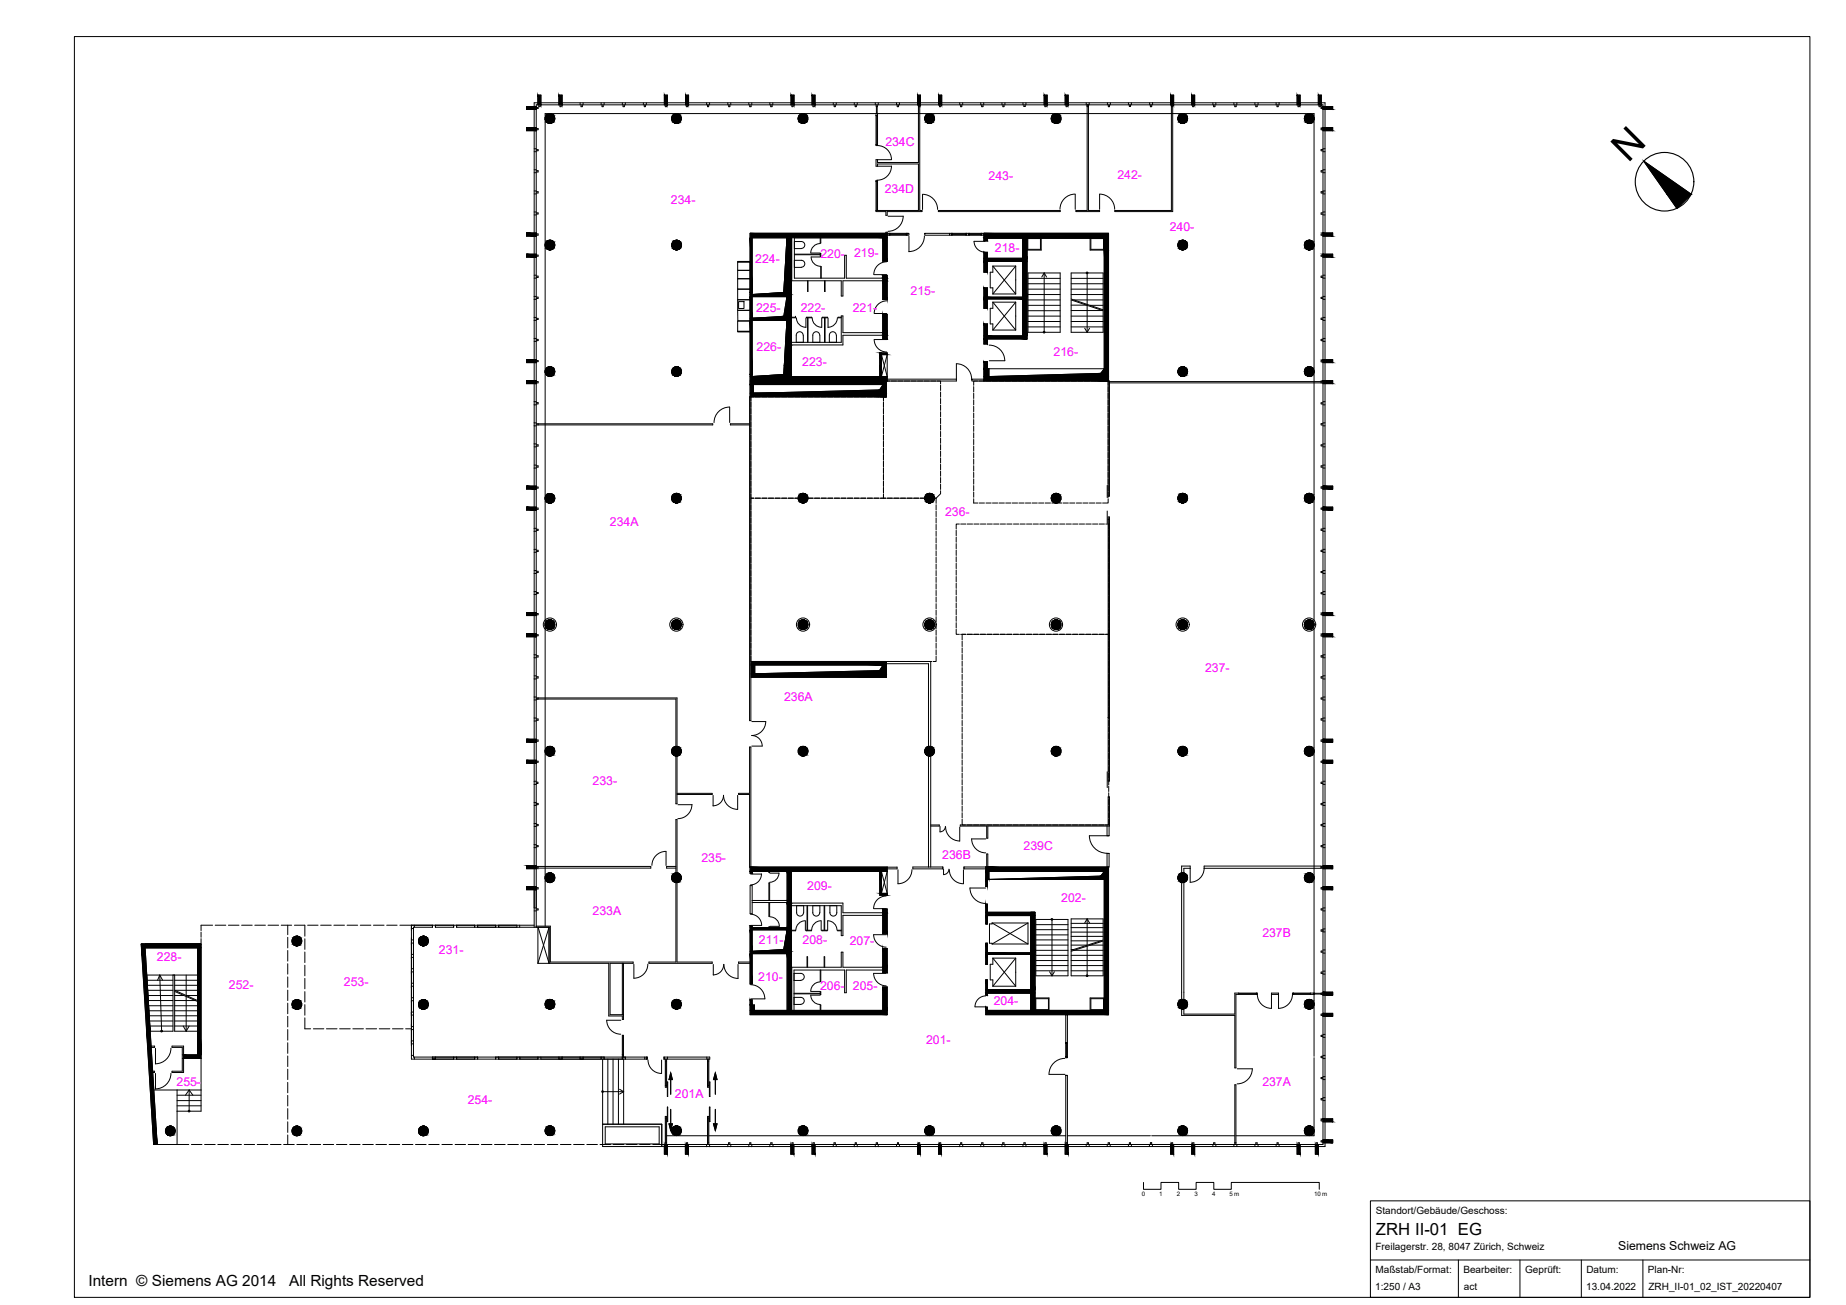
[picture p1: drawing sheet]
<svg xmlns="http://www.w3.org/2000/svg" width="420mm" height="297mm" viewBox="0 0 420 297" stroke-linecap="round" stroke-linejoin="round" font-family="sans-serif">
<defs><g id="words">
<text font-size="8.9" x="370.5" y="37.2" transform="rotate(-45 370.5 37.2)">N</text>
<text font-size="3.8" x="313.2" y="281.2">ZRH II-01 EG</text>
<g font-size="3.5">
<text x="20.2" y="292.6">Intern © Siemens AG 2014</text>
<text x="65.8" y="292.6">All Rights Reserved</text>
</g>
<g font-size="2.8" fill="#f0f">
<text x="201.5" y="33.2">234C</text>
<text x="225" y="40.9">243-</text>
<text x="254.3" y="40.7">242-</text>
<text x="152.7" y="46.5">234-</text>
<text x="201.4" y="43.8">234D</text>
<text x="266.2" y="52.6">240-</text>
<text x="171.9" y="59.9">224-</text>
<text x="186.7" y="58.7">220-</text>
<text x="194.4" y="58.6">219-</text>
<text x="226.4" y="57.4">218-</text>
<text x="172.1" y="71.1">225-</text>
<text x="182.2" y="71.1">222-</text>
<text x="194.1" y="71.1">221-</text>
<text x="207.3" y="67.2">215-</text>
<text x="172.2" y="79.8">226-</text>
<text x="182.6" y="83.3">223-</text>
<text x="239.8" y="81">216-</text>
<text x="138.8" y="119.6">234A</text>
<text x="215.1" y="117.4">236-</text>
<text x="274.3" y="152.9">237-</text>
<text x="178.5" y="159.5">236A</text>
<text x="134.9" y="178.6">233-</text>
<text x="159.6" y="196.3">235-</text>
<text x="214.5" y="195.6">236B</text>
<text x="233" y="193.6">239C</text>
<text x="183.7" y="202.6">209-</text>
<text x="134.9" y="208.3">233A</text>
<text x="241.6" y="205.3">202-</text>
<text x="172.7" y="214.9">211-</text>
<text x="182.7" y="215">208-</text>
<text x="193.4" y="215.1">207-</text>
<text x="287.3" y="213.2">237B</text>
<text x="35.7" y="218.8">228-</text>
<text x="99.9" y="217.2">231-</text>
<text x="52.1" y="225.2">252-</text>
<text x="78.3" y="224.5">253-</text>
<text x="172.6" y="223.3">210-</text>
<text x="186.6" y="225.4">206-</text>
<text x="194.1" y="225.5">205-</text>
<text x="226.2" y="228.7">204-</text>
<text x="210.8" y="237.6">201-</text>
<text x="40.2" y="247.3">255-</text>
<text x="106.5" y="251.4">254-</text>
<text x="153.6" y="249.9">201A</text>
<text x="287.3" y="247.1">237A</text>
</g>
<text font-size="2.8" x="368.3" y="284.6">Siemens Schweiz AG</text>
<g font-size="2.3">
<text x="313.1" y="276.3">Standort/Gebäude/Geschoss:</text>
<text x="313.1" y="284.6">Freilagerstr. 28, 8047 Zürich, Schweiz</text>
<text x="313" y="293.6">1:250 / A3</text>
<text x="313.1" y="289.8">Maßstab/Format:</text>
<text x="333.1" y="289.8">Bearbeiter:</text>
<text x="333.2" y="293.6">act</text>
<text x="347.1" y="289.8">Geprüft:</text>
<text x="361" y="293.6">13.04.2022</text>
<text x="361.1" y="289.8">Datum:</text>
<text x="375.1" y="289.8">Plan-Nr:</text>
<text x="375.2" y="293.6">ZRH_II-01_02_IST_20220407</text>
</g>
<g font-size="1.4">
<text x="259.9" y="272.2">0</text>
<text x="263.9" y="272.2">1</text>
<text x="267.9" y="272.2">2</text>
<text x="271.9" y="272.2">3</text>
<text x="275.9" y="272.2">4</text>
<text x="279.9" y="272.2">5 m</text>
<text x="299.1" y="272.2">10m</text>
</g>
</g></defs>
<!-- layer: S_Schraffur_Wand_tragend -->
<g fill="#000" stroke="#000" stroke-width=".23">
<path d="M179.1 54.1v5.4h-.3zM170.7 53.1h31.2zM223.9 53.1h28.4zM223.9 54.1h.8v.7zM179.1 72.9v5h-.3zM170.9 197.4h31zM32.9 214.9h12.9zM179.2 211.7v4.4h-.8zM224.4 200.2h.3v1.6zM224.4 205.8h.3zM224.4 208.4h.3v1.9zM224.4 214.7h.3z"/>
<path d="M224.4 217.2h.3v2.3zM33.4 234.7h.8l1.6 25.8zM224.4 223h.3zM224.4 226h.3v.5zM224.4 229.3h.3zM234.6 225.3h1z"/>
<path d="M119.8 24.2l2.2 .3v-.3zM119.8 24.2l2.2 .3h-2.2z"/>
<path d="M119.8 24.5l2.2 .2v-.2zM119.8 24.5l2.2 .2h-2.2z"/>
<path d="M119.8 24.7l2.2 .2v-.2zM119.8 24.7l2.2 .2h-2.2z"/>
<path d="M119.8 29l2.2 .2v-.2zM119.8 29l2.2 .2h-2.2z"/>
<path d="M119.8 29.2l2.2 .3v-.3zM119.8 29.2l2.2 .3h-2.2z"/>
<path d="M119.8 29.5l2.2 .2v-.2zM119.8 29.5l2.2 .2h-2.2z"/>
<path d="M122.4 21.7l.7 2.2v-2.2zM122.4 21.7l.7 2.2h-.7z"/>
<path d="M125.1 25.9h.4zM124.9 25.9h.6z"/>
<path d="M124.9 25.9l.7 .1zM124.7 26h.9z"/>
<path d="M124.9 28.1h.6zM124.9 28.1h.4z"/>
<path d="M124.7 26l1.2 .1zM124.5 26.1h1.4z"/>
<path d="M124.7 28h.9zM124.7 28l.8 .1z"/>
<path d="M124.5 26.1l1.5 .1-.1-.1zM124.5 26.1l1.5 .1h-1.6z"/>
<path d="M124.5 27.9h1.4zM124.5 27.9l1.1 .1z"/>
<path d="M124.4 26.2l1.7 .2-.1-.2zM124.4 26.2l1.7 .2h-1.9z"/>
<path d="M124.4 27.7l1.5 .2 .1-.2zM124.4 27.7l1.5 .2h-1.4z"/>
<path d="M124.2 26.4l2 .2-.1-.2zM124.2 26.4l2 .2h-2z"/>
<path d="M124.2 27.6l1.8 .1 .1-.1zM124.2 27.6l1.8 .1h-1.6z"/>
<path d="M124.2 26.6l2 .2v-.2zM124.2 26.6l2 .2h-2.1z"/>
<path d="M124.2 27.4l1.9 .2 .1-.2zM124.2 27.4l1.9 .2h-1.9z"/>
<path d="M124.1 26.8l2.2 .2-.1-.2zM124.1 26.8l2.2 .2h-2.2z"/>
<path d="M124.1 27.2l2.1 .2v-.2zM124.1 27.2l2.1 .2h-2z"/>
<path d="M124.1 27l2.1 .2 .1-.2zM124.1 27l2.1 .2h-2.1z"/>
<path d="M127.2 21.7l.7 2.2v-2.2zM127.2 21.7l.7 2.2h-.7z"/>
<path d="M151.2 21.7l.7 2.2v-2.2zM151.2 21.7l.7 2.2h-.7z"/>
<path d="M153.9 25.9h.4zM153.7 25.9h.6z"/>
<path d="M153.7 25.9l.8 .1zM153.5 26h1z"/>
<path d="M153.7 28.1h.6zM153.7 28.1h.4z"/>
<path d="M153.5 26l1.1 .1zM153.3 26.1h1.3z"/>
<path d="M153.5 28h1zM153.5 28l.8 .1z"/>
<path d="M153.3 26.1l1.5 .1-.2-.1zM153.2 26.2l.1-.1 1.5 .1z"/>
<path d="M153.3 27.9h1.3zM153.3 27.9l1.2 .1z"/>
<path d="M153.2 26.2l1.7 .2-.1-.2zM153.2 26.2l1.7 .2h-1.9z"/>
<path d="M153.2 27.7l1.4 .2 .2-.2zM153.2 27.7l1.4 .2h-1.3z"/>
<path d="M153 26.4l2 .2-.1-.2zM153 26.4l2 .2h-2z"/>
<path d="M153 27.6l1.8 .1 .1-.1zM153 27.6l1.8 .1h-1.6z"/>
<path d="M153 26.6l2.1 .2-.1-.2zM153 26.6l2.1 .2h-2.2z"/>
<path d="M153 27.4l1.9 .2 .1-.2zM153 27.4l1.9 .2h-1.9z"/>
<path d="M152.9 26.8l2.2 .2v-.2zM152.9 26.8l2.2 .2h-2.2z"/>
<path d="M152.9 27l2.2 .2v-.2zM152.9 27l2.2 .2h-2.2z"/>
<path d="M152.9 27.2l2.1 .2 .1-.2zM152.9 27.2l2.1 .2h-2z"/>
<path d="M156 21.7l.7 2.2v-2.2zM156 21.7l.7 2.2h-.7z"/>
<path d="M180 21.7l.7 2.2v-2.2zM180 21.7l.7 2.2h-.7z"/>
<path d="M182.7 25.9h.4zM182.5 25.9h.6z"/>
<path d="M182.5 25.9l.8 .1zM182.3 26h1z"/>
<path d="M182.5 28.1h.6zM182.5 28.1h.4z"/>
<path d="M182.3 26l1.1 .1zM182.1 26.1h1.3z"/>
<path d="M182.3 28h1zM182.3 28l.8 .1z"/>
<path d="M182.1 26.1l1.5 .2-.2-.2zM181.9 26.3l.2-.2 1.5 .2z"/>
<path d="M182.1 27.9h1.3zM182.1 27.9l1.2 .1z"/>
<path d="M181.9 26.3l1.8 .1-.1-.1zM181.9 26.3l1.8 .1h-1.9z"/>
<path d="M181.9 27.8l1.5 .1 .2-.1zM181.9 27.8l1.5 .1z"/>
<path d="M181.8 26.4l2 .2-.1-.2zM181.8 26.4l2 .2h-2.1z"/>
<path d="M181.8 27.6l1.8 .2 .1-.2zM181.8 27.6l1.8 .2h-1.7z"/>
<path d="M181.7 26.6l2.2 .2-.1-.2zM181.7 26.6l2.2 .2h-2.2z"/>
<path d="M181.7 27.4l2 .2 .1-.2zM181.7 27.4l2 .2h-1.9z"/>
<path d="M181.7 26.8l2.2 .2v-.2zM181.7 26.8l2.2 .2h-2.2z"/>
<path d="M181.7 27l2.2 .2v-.2zM181.7 27l2.2 .2h-2.2z"/>
<path d="M181.7 27.2l2.1 .2 .1-.2zM181.7 27.2l2.1 .2h-2.1z"/>
<path d="M184.8 21.7l.7 2.2v-2.2zM184.8 21.7l.7 2.2h-.7z"/>
<path d="M208.8 21.7l.7 2.2v-2.2zM208.8 21.7l.7 2.2h-.7z"/>
<path d="M211.5 25.9h.4zM211.3 25.9h.6z"/>
<path d="M211.3 25.9l.8 .1zM211.1 26h1z"/>
<path d="M211.3 28.1h.6zM211.3 28.1h.4z"/>
<path d="M211.1 26l1.2 .1zM210.9 26.1h1.4z"/>
<path d="M211.1 28h1zM211.1 28l.8 .1z"/>
<path d="M210.9 26.1l1.5 .1-.1-.1zM210.8 26.2l.1-.1 1.5 .1z"/>
<path d="M210.9 27.9h1.4zM210.9 27.9l1.2 .1z"/>
<path d="M210.8 26.2l1.7 .2-.1-.2zM210.8 26.2l1.7 .2h-1.8z"/>
<path d="M210.8 27.7l1.5 .2 .1-.2zM210.8 27.7l1.5 .2h-1.4z"/>
<path d="M210.7 26.4l1.9 .2-.1-.2zM210.7 26.4l1.9 .2h-2z"/>
<path d="M210.7 27.6l1.7 .1 .1-.1zM210.7 27.6l1.7 .1h-1.6z"/>
<path d="M210.6 26.6l2.1 .2-.1-.2zM210.6 26.6l2.1 .2h-2.2z"/>
<path d="M210.6 27.4l1.9 .2 .1-.2zM210.6 27.4l1.9 .2h-1.8z"/>
<path d="M210.5 26.8l2.2 .2v-.2zM210.5 26.8l2.2 .2h-2.2z"/>
<path d="M210.5 27l2.2 .2v-.2zM210.5 27l2.2 .2h-2.2z"/>
<path d="M210.5 27.2l2.1 .2 .1-.2zM210.5 27.2l2.1 .2h-2z"/>
<path d="M213.6 21.7l.7 2.2v-2.2zM213.6 21.7l.7 2.2h-.7z"/>
<path d="M237.7 21.7l.6 2.2v-2.2zM237.7 21.7l.6 2.2h-.6z"/>
<path d="M240.3 25.9h.4zM240.1 25.9h.6z"/>
<path d="M240.1 25.9l.8 .1zM239.9 26h1z"/>
<path d="M240.1 28.1h.6zM240.1 28.1h.4z"/>
<path d="M239.9 26l1.1 .1zM239.7 26.1h1.3z"/>
<path d="M239.9 28h1zM239.9 28l.8 .1z"/>
<path d="M239.7 26.1l1.5 .1zM239.6 26.2l.1-.1 1.5 .1z"/>
<path d="M239.7 27.9h1.3zM239.7 27.9l1.2 .1z"/>
<path d="M239.6 26.2l1.7 .2-.1-.2zM239.6 26.2l1.7 .2h-1.9z"/>
<path d="M239.6 27.7l1.4 .2 .2-.2zM239.6 27.7l1.4 .2h-1.3z"/>
<path d="M239.4 26.4l2 .2-.1-.2zM239.4 26.4l2 .2h-2z"/>
<path d="M239.4 27.6l1.8 .1 .1-.1zM239.4 27.6l1.8 .1h-1.6z"/>
<path d="M239.4 26.6l2.1 .2-.1-.2zM239.4 26.6l2.1 .2h-2.2z"/>
<path d="M239.4 27.4l1.9 .2 .1-.2zM239.4 27.4l1.9 .2h-1.9z"/>
<path d="M239.3 26.8l2.2 .2v-.2zM239.3 26.8l2.2 .2h-2.2z"/>
<path d="M239.3 27l2.2 .2v-.2zM239.3 27l2.2 .2h-2.2z"/>
<path d="M239.3 27.2l2.1 .2 .1-.2zM239.3 27.2l2.1 .2h-2z"/>
<path d="M242.4 21.7l.7 2.2v-2.2zM242.4 21.7l.7 2.2h-.7z"/>
<path d="M266.4 21.7l.7 2.2v-2.2zM266.4 21.7l.7 2.2h-.7z"/>
<path d="M269.1 25.9h.4zM268.9 25.9h.6z"/>
<path d="M268.9 25.9l.8 .1zM268.7 26h1z"/>
<path d="M268.9 28.1h.6zM268.9 28.1h.4z"/>
<path d="M268.7 26l1.1 .1zM268.5 26.1h1.3z"/>
<path d="M268.7 28h1zM268.7 28l.8 .1z"/>
<path d="M268.5 26.1l1.5 .1zM268.5 26.1l1.5 .1h-1.6z"/>
<path d="M268.5 27.9h1.3zM268.5 27.9l1.2 .1z"/>
<path d="M268.4 26.2l1.7 .2-.1-.2zM268.4 26.2l1.7 .2h-1.8z"/>
<path d="M268.4 27.7l1.4 .2 .2-.2zM268.4 27.7l1.4 .2h-1.3z"/>
<path d="M268.3 26.4l1.9 .2-.1-.2zM268.3 26.4l1.9 .2h-2z"/>
<path d="M268.3 27.6l1.7 .1 .1-.1zM268.3 27.6l1.7 .1h-1.6z"/>
<path d="M268.2 26.6l2.1 .2-.1-.2zM268.2 26.6l2.1 .2h-2.2z"/>
<path d="M268.2 27.4l1.9 .2 .1-.2zM268.2 27.4l1.9 .2h-1.8z"/>
<path d="M268.1 26.8l2.2 .2v-.2zM268.1 26.8l2.2 .2h-2.2z"/>
<path d="M268.1 27.2l2.1 .2 .1-.2zM268.1 27.2l2.1 .2h-2z"/>
<path d="M268.1 27l2.2 .2v-.2zM268.1 27l2.2 .2h-2.2z"/>
<path d="M271.2 21.7l.7 2.2v-2.2zM271.2 21.7l.7 2.2h-.7z"/>
<path d="M295.2 21.7l.7 2.2v-2.2zM295.2 21.7l.7 2.2h-.7z"/>
<path d="M297.9 25.9h.4zM297.7 25.9h.6z"/>
<path d="M297.7 25.9l.8 .1zM297.5 26h1z"/>
<path d="M297.7 28.1h.6zM297.7 28.1h.4z"/>
<path d="M297.5 26l1.2 .1zM297.3 26.1h1.4z"/>
<path d="M297.5 28h1zM297.5 28l.8 .1z"/>
<path d="M297.3 26.1l1.5 .1-.1-.1zM297.3 26.1l1.5 .1h-1.6z"/>
<path d="M297.3 27.9h1.4zM297.3 27.9l1.2 .1z"/>
<path d="M297.2 26.2l1.7 .2-.1-.2zM297.2 26.2l1.7 .2h-1.8z"/>
<path d="M297.2 27.7l1.5 .2 .1-.2zM297.2 27.7l1.5 .2h-1.4z"/>
<path d="M297.1 26.4l1.9 .2-.1-.2zM297.1 26.4l1.9 .2h-2z"/>
<path d="M297.1 27.6l1.7 .1 .1-.1zM297.1 27.6l1.7 .1h-1.6z"/>
<path d="M297 26.6l2.1 .2-.1-.2zM297 26.6l2.1 .2h-2.2z"/>
<path d="M297 27.4l1.9 .2 .1-.2zM297 27.4l1.9 .2h-1.8z"/>
<path d="M296.9 26.8l2.2 .2v-.2zM296.9 26.8l2.2 .2h-2.2z"/>
<path d="M296.9 27l2.2 .2v-.2zM296.9 27l2.2 .2h-2.2z"/>
<path d="M296.9 27.2l2.1 .2 .1-.2zM296.9 27.2l2.1 .2h-2z"/>
<path d="M300.1 21.7l.6 2.2v-2.2zM300.1 21.7l.6 2.2h-.6z"/>
<path d="M301.1 29l2.2 .7v-.7zM301.1 29l2.2 .7h-2.2z"/>
<path d="M301.1 24.2l2.2 .7v-.7zM301.1 24.2l2.2 .7h-2.2z"/>
<path d="M119.8 53l2.2 .2v-.2zM119.8 53l2.2 .2h-2.2z"/>
<path d="M119.8 53.2l2.2 .3v-.3zM119.8 53.2l2.2 .3h-2.2z"/>
<path d="M119.8 53.5l2.2 .2v-.2zM119.8 53.5l2.2 .2h-2.2z"/>
<path d="M119.8 57.9l2.2 .2v-.2zM119.8 57.9l2.2 .2h-2.2z"/>
<path d="M119.8 58.1l2.2 .2v-.2zM119.8 58.1l2.2 .2h-2.2z"/>
<path d="M119.8 58.3l2.2 .2v-.2zM119.8 58.3l2.2 .2h-2.2z"/>
<path d="M125.1 54.7h.4zM124.9 54.7h.6z"/>
<path d="M124.9 54.7l.7 .1zM124.7 54.8h.9z"/>
<path d="M124.9 56.8h.6zM124.9 56.8l.4 .1z"/>
<path d="M124.7 54.8l1.2 .1zM124.5 54.9h1.4z"/>
<path d="M124.7 56.8h.9zM124.7 56.8h.8z"/>
<path d="M124.5 54.9l1.5 .2-.1-.2zM124.5 54.9l1.5 .2h-1.6z"/>
<path d="M124.5 56.7h1.4zM124.5 56.7l1.1 .1z"/>
<path d="M124.4 55.1l1.7 .1-.1-.1zM124.2 55.2l.2-.1 1.7 .1z"/>
<path d="M124.4 56.5l1.5 .2 .1-.2zM124.4 56.5l1.5 .2h-1.4z"/>
<path d="M124.2 55.2l2 .2-.1-.2zM124.2 55.2l2 .2h-2z"/>
<path d="M124.2 56.4l1.8 .1 .1-.1zM124.2 56.4l1.8 .1h-1.6z"/>
<path d="M124.2 55.4l2 .2v-.2zM124.2 55.4l2 .2h-2.1z"/>
<path d="M124.2 56.2l1.9 .2 .1-.2zM124.2 56.2l1.9 .2h-1.9z"/>
<path d="M124.1 55.6l2.2 .2-.1-.2zM124.1 55.6l2.2 .2h-2.2z"/>
<path d="M124.1 56l2.1 .2v-.2zM124.1 56l2.1 .2h-2z"/>
<path d="M124.1 55.8l2.1 .2 .1-.2zM124.1 55.8l2.1 .2h-2.1z"/>
<path d="M153.9 54.7h.4zM153.7 54.7h.6z"/>
<path d="M153.7 54.7l.8 .1zM153.5 54.8h1z"/>
<path d="M153.7 56.8h.6zM153.7 56.8l.4 .1z"/>
<path d="M153.5 54.8l1.1 .1zM153.3 54.9h1.3z"/>
<path d="M153.5 56.8h1zM153.5 56.8h.8z"/>
<path d="M153.3 54.9l1.5 .2-.2-.2zM153.2 55.1l.1-.2 1.5 .2z"/>
<path d="M153.3 56.7h1.3zM153.3 56.7l1.2 .1z"/>
<path d="M153.2 55.1l1.7 .1-.1-.1zM153.2 55.1l1.7 .1h-1.8z"/>
<path d="M153.2 56.5l1.4 .2 .2-.2zM153.2 56.5l1.4 .2z"/>
<path d="M153.1 55.2l1.9 .2-.1-.2zM153.1 55.2l1.9 .2h-2z"/>
<path d="M153.1 56.4l1.7 .1 .1-.1zM153.1 56.4l1.7 .1h-1.6z"/>
<path d="M153 55.4l2.1 .2-.1-.2zM153 55.4l2.1 .2h-2.2z"/>
<path d="M153 56.2l1.9 .2 .1-.2zM153 56.2l1.9 .2h-1.8z"/>
<path d="M152.9 55.6l2.2 .2v-.2zM152.9 55.6l2.2 .2h-2.2z"/>
<path d="M152.9 56l2.1 .2 .1-.2zM152.9 56l2.1 .2h-2z"/>
<path d="M152.9 55.8l2.2 .2v-.2zM152.9 55.8l2.2 .2h-2.2z"/>
<path d="M170.7 54.1l.5 12.5v-12.5zM170.7 54.1l.5 12.5h-.5z"/>
<path d="M178.8 59.5l.3 7.1v-7.1zM178.8 59.5l.3 7.1h-.7z"/>
<path d="M179.1 54.1l1 5.4v-5.4zM179.1 54.1l1 5.4h-1z"/>
<path d="M179.1 59.5l1 7.1v-7.1zM179.1 59.5l1 7.1h-1z"/>
<path d="M170.7 53.1l31.2 1v-1zM170.7 53.1l31.2 1h-31.2z"/>
<path d="M200.9 54.1l1 5.4v-5.4zM200.9 54.1l1 5.4h-1z"/>
<path d="M223.9 54.8h.8zM223.9 54.1l.8 .7h-.8z"/>
<path d="M223.9 57.4l.8 1.4v-1.4zM223.9 57.4l.8 1.4h-.8z"/>
<path d="M223.9 59.5l.8 2.5v-2.5zM223.9 59.5l.8 2.5h-.8z"/>
<path d="M232.7 54.1l1.1 4.7v-4.7zM232.7 54.1l1.1 4.7h-1.1z"/>
<path d="M223.9 58.8l9.9 .7v-.7zM223.9 58.8l9.9 .7h-9.9z"/>
<path d="M232.7 59.5l1.1 8.1v-8.1zM232.7 59.5l1.1 8.1h-1.1z"/>
<path d="M223.9 53.1l28.4 .4v-.4zM223.9 53.1l28.4 .4h-28.4z"/>
<path d="M223.9 53.5l28.4 .6v-.6zM223.9 53.5l28.4 .6h-28.4z"/>
<path d="M224.7 54.1h27.6zM224.7 54.1h27.6z"/>
<path d="M251.3 54.1l1 2.8v-2.8zM251.3 54.1l1 2.8h-1z"/>
<path d="M251.3 56.9l1 28.8v-28.8zM251.3 56.9l1 28.8h-1z"/>
<path d="M269.1 54.7h.4zM268.9 54.7h.6z"/>
<path d="M268.9 54.7l.8 .1zM268.7 54.8h1z"/>
<path d="M268.9 56.8h.6zM268.9 56.8l.4 .1z"/>
<path d="M268.7 54.8l1.1 .1zM268.5 54.9h1.3z"/>
<path d="M268.7 56.8h1zM268.7 56.8h.8z"/>
<path d="M268.5 54.9l1.5 .2-.2-.2zM268.5 54.9l1.5 .2h-1.6z"/>
<path d="M268.5 56.7h1.3zM268.5 56.7l1.2 .1z"/>
<path d="M268.4 55.1l1.7 .1-.1-.1zM268.4 55.1l1.7 .1h-1.8z"/>
<path d="M268.4 56.5l1.4 .2 .2-.2zM268.4 56.5l1.4 .2h-1.3z"/>
<path d="M268.3 55.2l1.9 .2-.1-.2zM268.3 55.2l1.9 .2h-2z"/>
<path d="M268.3 56.4l1.7 .1 .1-.1zM268.3 56.4l1.7 .1h-1.6z"/>
<path d="M268.2 55.4l2.1 .2-.1-.2zM268.2 55.4l2.1 .2h-2.2z"/>
<path d="M268.2 56.2l1.9 .2 .1-.2zM268.2 56.2l1.9 .2h-1.8z"/>
<path d="M268.1 55.6l2.2 .2v-.2zM268.1 55.6l2.2 .2h-2.2z"/>
<path d="M268.1 56l2.1 .2 .1-.2zM268.1 56l2.1 .2h-2z"/>
<path d="M268.1 55.8l2.2 .2v-.2zM268.1 55.8l2.2 .2h-2.2z"/>
<path d="M297.9 54.7h.4zM297.7 54.7h.6z"/>
<path d="M297.7 54.7l.8 .1zM297.5 54.8h1z"/>
<path d="M297.7 56.8h.6zM297.7 56.8l.4 .1z"/>
<path d="M297.5 54.8l1.2 .1zM297.3 54.9h1.4z"/>
<path d="M297.5 56.8h1zM297.5 56.8h.8z"/>
<path d="M297.3 54.9l1.5 .2-.1-.2zM297.3 54.9l1.5 .2h-1.6z"/>
<path d="M297.3 56.7h1.4zM297.3 56.7l1.2 .1z"/>
<path d="M297.2 55.1l1.7 .1-.1-.1zM297.2 55.1l1.7 .1h-1.8z"/>
<path d="M297.2 56.5l1.5 .2 .1-.2zM297.2 56.5l1.5 .2h-1.4z"/>
<path d="M297.1 55.2l1.9 .2-.1-.2zM297.1 55.2l1.9 .2h-2z"/>
<path d="M297.1 56.4l1.7 .1 .1-.1zM297.1 56.4l1.7 .1h-1.6z"/>
<path d="M297 55.4l2.1 .2-.1-.2zM297 55.4l2.1 .2h-2.2z"/>
<path d="M297 56.2l1.9 .2 .1-.2zM297 56.2l1.9 .2h-1.8z"/>
<path d="M296.9 55.6l2.2 .2v-.2zM296.9 55.6l2.2 .2h-2.2z"/>
<path d="M296.9 55.8l2.2 .2v-.2zM296.9 55.8l2.2 .2h-2.2z"/>
<path d="M296.9 56l2.1 .2 .1-.2zM296.9 56l2.1 .2h-2z"/>
<path d="M301.1 57.9l2.2 .6v-.6zM301.1 57.9l2.2 .6h-2.2z"/>
<path d="M301.1 53l2.2 .7v-.7zM301.1 53l2.2 .7h-2.2z"/>
<path d="M170.7 67.5h8.4zM170.7 67.5h8.4z"/>
<path d="M170.7 72.5h.5zM170.7 72.5h.5z"/>
<path d="M170.7 66.6l.5 .4v-.4zM170.7 66.6l.5 .4h-.5z"/>
<path d="M170.7 67.5l.5 5v-5zM170.7 67.5l.5 5h-.5z"/>
<path d="M170.7 72.9l.5 12.3v-12.3zM170.7 72.9l.5 12.3h-.5z"/>
<path d="M178.4 66.6l.7 .4v-.4zM171.2 67l7.2-.4 .7 .4z"/>
<path d="M179.1 67.5h1zM179.1 67.5h1z"/>
<path d="M178.8 77.9l.3 .6v-.6zM178.8 77.9l.3 .6h-.3z"/>
<path d="M178.8 78.5l.3 4.7v-4.7zM178.8 78.5l.3 4.7h-.6z"/>
<path d="M179.1 66.6l1 .4v-.4zM179.1 66.6l1 .4h-1z"/>
<path d="M170.7 67l9.4 .5v-.5zM170.7 67l9.4 .5h-9.4z"/>
<path d="M179.1 67.5l1 5v-5zM179.1 67.5l1 5h-1z"/>
<path d="M170.7 72.5l9.4 .4v-.4zM170.7 72.5l9.4 .4h-9.4z"/>
<path d="M179.1 72.9l1 5v-5zM179.1 72.9l1 5h-1z"/>
<path d="M179.1 77.9l1 .6v-.6zM179.1 77.9l1 .6h-1z"/>
<path d="M179.1 78.5l1 4.7v-4.7zM179.1 78.5l1 4.7h-1z"/>
<path d="M200.9 71.6l1 4.1v-4.1zM200.9 71.6l1 4.1h-1z"/>
<path d="M200.9 75.7l1 .6v-.6zM200.9 75.7l1 .6h-1z"/>
<path d="M200.9 76.3l1 .9v-.9zM200.9 76.3l1 .9h-1z"/>
<path d="M200.9 62.7l1 .6v-.6zM200.9 62.7l1 .6h-1z"/>
<path d="M200.9 63.3l1 .6v-.6zM200.9 63.3l1 .6h-1z"/>
<path d="M200.9 63.9l1 4.3v-4.3zM200.9 63.9l1 4.3h-1z"/>
<path d="M223.9 65.5l.8 2.1v-2.1zM223.9 65.5l.8 2.1h-.8z"/>
<path d="M223.9 68.1l.8 2.1v-2.1zM223.9 68.1l.8 2.1h-.8z"/>
<path d="M223.9 73.7l.8 2.7v-2.7zM223.9 73.7l.8 2.7h-.8z"/>
<path d="M223.9 77.2l.8 1.1v-1.1zM223.9 77.2l.8 1.1h-.8z"/>
<path d="M223.9 67.6l9.9 .5v-.5zM223.9 67.6l9.9 .5h-9.9z"/>
<path d="M232.7 68.1l1.1 8.3v-8.3zM232.7 68.1l1.1 8.3h-1.1z"/>
<path d="M223.9 76.4l9.9 .8v-.8zM223.9 76.4l9.9 .8h-9.9z"/>
<path d="M119.8 81.9l2.2 .2v-.2zM119.8 81.9l2.2 .2h-2.2z"/>
<path d="M119.8 82.1l2.2 .2v-.2zM119.8 82.1l2.2 .2h-2.2z"/>
<path d="M119.8 82.3l2.2 .2v-.2zM119.8 82.3l2.2 .2h-2.2z"/>
<path d="M119.8 86.6l2.2 .3v-.3zM119.8 86.6l2.2 .3h-2.2z"/>
<path d="M119.8 86.9l2.2 .3v-.3zM119.8 86.9l2.2 .3h-2.2z"/>
<path d="M119.8 87.2l2.2 .1v-.1zM119.8 87.2l2.2 .1h-2.2z"/>
<path d="M125.1 83.5h.4zM124.9 83.5h.6z"/>
<path d="M124.9 83.5l.7 .1zM124.7 83.6h.9z"/>
<path d="M124.9 85.6h.6zM124.9 85.6l.4 .1z"/>
<path d="M124.7 83.6l1.2 .1zM124.5 83.7l.2-.1 1.2 .1z"/>
<path d="M124.7 85.6h.9zM124.7 85.6h.8z"/>
<path d="M124.5 83.7l1.5 .1-.1-.1zM124.5 83.7l1.5 .1h-1.6z"/>
<path d="M124.5 85.5l1.1 .1 .3-.1zM124.5 85.5l1.1 .1z"/>
<path d="M124.4 83.8l1.7 .2-.1-.2zM124.4 83.8l1.7 .2h-1.9z"/>
<path d="M124.4 85.3l1.5 .2 .1-.2zM124.4 85.3l1.5 .2h-1.4z"/>
<path d="M124.2 84l2 .2-.1-.2zM124.2 84l2 .2h-2z"/>
<path d="M124.2 85.2l1.8 .1 .1-.1zM124.2 85.2l1.8 .1h-1.6z"/>
<path d="M124.2 84.2l2 .2v-.2zM124.2 84.2l2 .2h-2.1z"/>
<path d="M124.2 85l1.9 .2 .1-.2zM124.2 85l1.9 .2h-1.9z"/>
<path d="M124.1 84.4l2.2 .2-.1-.2zM124.1 84.4l2.2 .2h-2.2z"/>
<path d="M124.1 84.8l2.1 .2v-.2zM124.1 84.8l2.1 .2h-2z"/>
<path d="M124.1 84.6l2.1 .2 .1-.2zM124.1 84.6l2.1 .2h-2.1z"/>
<path d="M153.9 83.5h.4zM153.7 83.5h.6z"/>
<path d="M153.7 83.5l.8 .1zM153.5 83.6h1z"/>
<path d="M153.7 85.6h.6zM153.7 85.6l.4 .1z"/>
<path d="M153.5 83.6l1.1 .1zM153.3 83.7l.2-.1 1.1 .1z"/>
<path d="M153.5 85.5h1zM153.5 85.5l.8 .1z"/>
<path d="M153.3 83.7l1.5 .1zM153.2 83.8l.1-.1 1.5 .1z"/>
<path d="M153.3 85.5h1.3zM153.3 85.5h1.2z"/>
<path d="M153.2 83.8l1.7 .2-.1-.2zM153.2 83.8l1.7 .2h-1.8z"/>
<path d="M153.2 85.3l1.4 .2 .2-.2zM153.2 85.3l1.4 .2z"/>
<path d="M153.1 84l1.9 .2-.1-.2zM153.1 84l1.9 .2h-2z"/>
<path d="M153.1 85.2l1.7 .1 .1-.1zM153.1 85.2l1.7 .1h-1.6z"/>
<path d="M153 84.2l2.1 .2-.1-.2zM153 84.2l2.1 .2h-2.2z"/>
<path d="M153 85l1.9 .2 .1-.2zM153 85l1.9 .2h-1.8z"/>
<path d="M152.9 84.4l2.2 .2v-.2zM152.9 84.4l2.2 .2h-2.2z"/>
<path d="M152.9 84.6l2.2 .2v-.2zM152.9 84.6l2.2 .2h-2.2z"/>
<path d="M152.9 84.8l2.1 .2 .1-.2zM152.9 84.8l2.1 .2h-2z"/>
<path d="M170.7 85.2l.5 .5v-.5zM170.7 85.2l.5 .5h-.5z"/>
<path d="M170.7 87.5l.8 2v-2zM170.7 87.5l.8 2h-.8z"/>
<path d="M178.5 83.2l.6 2v-2zM178.5 83.2l.6 2h-.7z"/>
<path d="M178.4 85.2l.7 .5v-.5zM171.2 85.7l7.2-.5 .7 .5z"/>
<path d="M179.1 83.2l1 2v-2zM179.1 83.2l1 2h-1z"/>
<path d="M179.1 85.2l1 .5v-.5zM179.1 85.2l1 .5h-1z"/>
<path d="M200.2 83.2l.4 2.5v-2.5zM200.2 83.2l.4 2.5h-.4z"/>
<path d="M200.2 80.7l.4 2.5v-2.5zM200.2 80.7l.4 2.5h-.4z"/>
<path d="M170.7 86.7l31.1 .8v-.8zM170.7 86.7l31.1 .8h-31.1z"/>
<path d="M201 87.5l.8 2v-2zM201 87.5l.8 2h-.8z"/>
<path d="M170.7 89.5l31.1 .8v-.8zM170.7 89.5l31.1 .8h-31.1z"/>
<path d="M170.7 85.7l31.2 1v-1zM170.7 85.7l31.2 1h-31.2z"/>
<path d="M200.2 80.3l1.7 .4v-.4zM200.2 80.3l1.7 .4h-1.7z"/>
<path d="M223.9 82.3l.8 1.6v-1.6zM223.9 82.3l.8 1.6h-.8z"/>
<path d="M223.9 83.9l1.2 1.8v-1.8zM223.9 83.9l1.2 1.8h-1.2z"/>
<path d="M223.9 85.7l28.4 1v-1zM223.9 85.7l28.4 1h-28.4z"/>
<path d="M269.1 83.5h.4zM268.9 83.5h.6z"/>
<path d="M268.9 83.5l.8 .1zM268.7 83.6h1z"/>
<path d="M268.9 85.6h.6zM268.9 85.6l.4 .1z"/>
<path d="M268.7 83.6l1.1 .1zM268.5 83.7l.2-.1 1.1 .1z"/>
<path d="M268.7 85.6h1zM268.7 85.6h.8z"/>
<path d="M268.5 83.7l1.5 .1zM268.5 83.7l1.5 .1h-1.6z"/>
<path d="M268.5 85.5l1.2 .1 .1-.1zM268.5 85.5l1.2 .1z"/>
<path d="M268.4 83.8l1.7 .2-.1-.2zM268.4 83.8l1.7 .2h-1.8z"/>
<path d="M268.4 85.3l1.4 .2 .2-.2zM268.4 85.3l1.4 .2h-1.3z"/>
<path d="M268.3 84l1.9 .2-.1-.2zM268.3 84l1.9 .2h-2z"/>
<path d="M268.3 85.2l1.7 .1 .1-.1zM268.3 85.2l1.7 .1h-1.6z"/>
<path d="M268.2 84.2l2.1 .2-.1-.2zM268.2 84.2l2.1 .2h-2.2z"/>
<path d="M268.2 85l1.9 .2 .1-.2zM268.2 85l1.9 .2h-1.8z"/>
<path d="M268.1 84.4l2.2 .2v-.2zM268.1 84.4l2.2 .2h-2.2z"/>
<path d="M268.1 84.8l2.1 .2 .1-.2zM268.1 84.8l2.1 .2h-2z"/>
<path d="M268.1 84.6l2.2 .2v-.2zM268.1 84.6l2.2 .2h-2.2z"/>
<path d="M297.9 83.5h.4zM297.7 83.5h.6z"/>
<path d="M297.7 83.5l.8 .1zM297.5 83.6h1z"/>
<path d="M297.7 85.6h.6zM297.7 85.6l.4 .1z"/>
<path d="M297.5 83.6l1.2 .1zM297.3 83.7l.2-.1 1.2 .1z"/>
<path d="M297.5 85.6h1zM297.5 85.6h.8z"/>
<path d="M297.3 83.7l1.5 .1-.1-.1zM297.3 83.7l1.5 .1h-1.6z"/>
<path d="M297.3 85.5l1.2 .1 .2-.1zM297.3 85.5l1.2 .1z"/>
<path d="M297.2 83.8l1.7 .2-.1-.2zM297.2 83.8l1.7 .2h-1.8z"/>
<path d="M297.2 85.3l1.5 .2 .1-.2zM297.2 85.3l1.5 .2h-1.4z"/>
<path d="M297.1 84l1.9 .2-.1-.2zM297.1 84l1.9 .2h-2z"/>
<path d="M297.1 85.2l1.7 .1 .1-.1zM297.1 85.2l1.7 .1h-1.6z"/>
<path d="M297 84.2l2.1 .2-.1-.2zM297 84.2l2.1 .2h-2.2z"/>
<path d="M297 85l1.9 .2 .1-.2zM297 85l1.9 .2h-1.8z"/>
<path d="M296.9 84.4l2.2 .2v-.2zM296.9 84.4l2.2 .2h-2.2z"/>
<path d="M296.9 84.6l2.2 .2v-.2zM296.9 84.6l2.2 .2h-2.2z"/>
<path d="M296.9 84.8l2.1 .2 .1-.2zM296.9 84.8l2.1 .2h-2z"/>
<path d="M301.1 81.9l2.2 .6v-.6zM301.1 81.9l2.2 .6h-2.2z"/>
<path d="M301.1 86.6l2.2 .7v-.7zM301.1 86.6l2.2 .7h-2.2z"/>
<path d="M119.8 110.6l2.2 .3v-.3zM119.8 110.6l2.2 .3h-2.2z"/>
<path d="M119.8 110.9l2.2 .2v-.2zM119.8 110.9l2.2 .2h-2.2z"/>
<path d="M119.8 111.1l2.2 .2v-.2zM119.8 111.1l2.2 .2h-2.2z"/>
<path d="M119.8 115.4l2.2 .2v-.2zM119.8 115.4l2.2 .2h-2.2z"/>
<path d="M119.8 115.6l2.2 .3v-.3zM119.8 115.6l2.2 .3h-2.2z"/>
<path d="M119.8 115.9l2.2 .2v-.2zM119.8 115.9l2.2 .2h-2.2z"/>
<path d="M125.1 112.3l.4 .1zM124.9 112.4h.6z"/>
<path d="M124.9 112.4h.7zM124.7 112.4h.9z"/>
<path d="M124.9 114.5h.6zM124.9 114.5h.4z"/>
<path d="M124.7 112.4l1.2 .2zM124.5 112.6l.2-.2 1.2 .2z"/>
<path d="M124.7 114.4h.9zM124.7 114.4l.8 .1z"/>
<path d="M124.5 112.6l1.5 .1-.1-.1zM124.5 112.6l1.5 .1h-1.6z"/>
<path d="M124.5 114.3l1.1 .1 .3-.1zM124.5 114.3l1.1 .1z"/>
<path d="M124.4 112.7l1.7 .1-.1-.1zM124.4 112.7l1.7 .1h-1.9z"/>
<path d="M124.4 114.2l1.5 .1 .1-.1zM124.4 114.2l1.5 .1h-1.4z"/>
<path d="M124.2 112.8l2 .2-.1-.2zM124.2 112.8l2 .2h-2z"/>
<path d="M124.2 114l1.8 .2 .1-.2zM124.2 114l1.8 .2h-1.6z"/>
<path d="M124.2 113l2 .2v-.2zM124.2 113l2 .2h-2.1z"/>
<path d="M124.2 113.8l1.9 .2 .1-.2zM124.2 113.8l1.9 .2h-1.9z"/>
<path d="M124.1 113.2l2.2 .2-.1-.2zM124.1 113.2l2.2 .2h-2.2z"/>
<path d="M124.1 113.6l2.1 .2v-.2zM124.1 113.6l2.1 .2h-2z"/>
<path d="M124.1 113.4l2.1 .2 .1-.2zM124.1 113.4l2.1 .2h-2.1z"/>
<path d="M153.9 112.3h.4zM153.7 112.3h.6z"/>
<path d="M153.7 112.3l.8 .1zM153.5 112.4h1z"/>
<path d="M153.7 114.5h.6zM153.7 114.5h.4z"/>
<path d="M153.5 112.4l1.1 .1zM153.3 112.5h1.3z"/>
<path d="M153.5 114.4h1zM153.5 114.4l.8 .1z"/>
<path d="M153.3 112.5l1.5 .1-.2-.1zM153.2 112.6l.1-.1 1.5 .1z"/>
<path d="M153.3 114.3h1.3zM153.3 114.3l1.2 .1z"/>
<path d="M153.2 112.6l1.7 .2-.1-.2zM153.2 112.6l1.7 .2h-1.9z"/>
<path d="M153.2 114.1l1.4 .2 .2-.2zM153.2 114.1l1.4 .2h-1.3z"/>
<path d="M153 112.8l2 .2-.1-.2zM153 112.8l2 .2h-2z"/>
<path d="M153 113.9l1.8 .2 .1-.2zM153 113.9l1.8 .2h-1.6z"/>
<path d="M153 113l2.1 .2-.1-.2zM153 113l2.1 .2h-2.2z"/>
<path d="M153 113.8l1.9 .1 .1-.1zM153 113.8l1.9 .1h-1.9z"/>
<path d="M152.9 113.2l2.2 .2v-.2zM152.9 113.2l2.2 .2h-2.2z"/>
<path d="M152.9 113.4l2.2 .2v-.2zM152.9 113.4l2.2 .2h-2.2z"/>
<path d="M152.9 113.6l2.1 .2 .1-.2zM152.9 113.6l2.1 .2h-2z"/>
<path d="M182.7 112.3h.4zM182.5 112.3h.6z"/>
<path d="M182.5 112.3l.8 .1zM182.3 112.4h1z"/>
<path d="M182.5 114.5h.6zM182.5 114.5h.4z"/>
<path d="M182.3 112.4l1.1 .1zM182.1 112.5h1.3z"/>
<path d="M182.3 114.4h1zM182.3 114.4l.8 .1z"/>
<path d="M182.1 112.5l1.5 .1zM181.9 112.6l.2-.1 1.5 .1z"/>
<path d="M182.1 114.3h1.3zM182.1 114.3l1.2 .1z"/>
<path d="M181.9 112.6l1.8 .2-.1-.2zM181.9 112.6l1.8 .2h-1.8z"/>
<path d="M181.9 114.1l1.5 .2 .2-.2zM181.9 114.1l1.5 .2h-1.3z"/>
<path d="M181.9 112.8l1.9 .2-.1-.2zM181.9 112.8l1.9 .2h-2.1z"/>
<path d="M181.9 113.9l1.7 .2 .1-.2zM181.9 113.9l1.7 .2h-1.7z"/>
<path d="M181.7 113l2.2 .2-.1-.2zM181.7 113l2.2 .2h-2.2z"/>
<path d="M181.7 113.8l2 .1 .1-.1zM181.7 113.8l2 .1h-1.8z"/>
<path d="M181.7 113.2l2.2 .2v-.2zM181.7 113.2l2.2 .2h-2.2z"/>
<path d="M181.7 113.6l2.1 .2 .1-.2zM181.7 113.6l2.1 .2h-2.1z"/>
<path d="M181.7 113.4l2.2 .2v-.2zM181.7 113.4l2.2 .2h-2.2z"/>
<path d="M211.5 112.3h.4zM211.3 112.3h.6z"/>
<path d="M211.3 112.3l.8 .1zM211.1 112.4h1z"/>
<path d="M211.3 114.5h.6zM211.3 114.5h.4z"/>
<path d="M211.1 112.4l1.2 .1zM210.9 112.5h1.4z"/>
<path d="M211.1 114.4h1zM211.1 114.4l.8 .1z"/>
<path d="M210.9 112.5l1.5 .1-.1-.1zM210.9 112.5l1.5 .1h-1.6z"/>
<path d="M210.9 114.3h1.4zM210.9 114.3l1.2 .1z"/>
<path d="M210.8 112.6l1.7 .2-.1-.2zM210.8 112.6l1.7 .2h-1.8z"/>
<path d="M210.8 114.1l1.5 .2 .1-.2zM210.8 114.1l1.5 .2h-1.4z"/>
<path d="M210.7 112.8l1.9 .2-.1-.2zM210.7 112.8l1.9 .2h-2z"/>
<path d="M210.7 113.9l1.7 .2 .1-.2zM210.7 113.9l1.7 .2h-1.6z"/>
<path d="M210.6 113l2.1 .2-.1-.2zM210.6 113l2.1 .2h-2.2z"/>
<path d="M210.6 113.8l1.9 .1 .1-.1zM210.6 113.8l1.9 .1h-1.8z"/>
<path d="M210.5 113.2l2.2 .2v-.2zM210.5 113.2l2.2 .2h-2.2z"/>
<path d="M210.5 113.4l2.2 .2v-.2zM210.5 113.4l2.2 .2h-2.2z"/>
<path d="M210.5 113.6l2.1 .2 .1-.2zM210.5 113.6l2.1 .2h-2z"/>
<path d="M240.3 112.3h.4zM240.1 112.3h.6z"/>
<path d="M240.1 112.3l.8 .1zM239.9 112.4h1z"/>
<path d="M240.1 114.5h.6zM240.1 114.5h.4z"/>
<path d="M239.9 112.4l1.1 .1zM239.7 112.5h1.3z"/>
<path d="M239.9 114.4h1zM239.9 114.4l.8 .1z"/>
<path d="M239.7 112.5l1.5 .1zM239.6 112.6l.1-.1 1.5 .1z"/>
<path d="M239.7 114.3h1.3zM239.7 114.3l1.2 .1z"/>
<path d="M239.6 112.6l1.7 .2-.1-.2zM239.6 112.6l1.7 .2h-1.9z"/>
<path d="M239.6 114.1l1.4 .2 .2-.2zM239.6 114.1l1.4 .2h-1.3z"/>
<path d="M239.4 112.8l2 .2-.1-.2zM239.4 112.8l2 .2h-2z"/>
<path d="M239.4 113.9l1.8 .2 .1-.2zM239.4 113.9l1.8 .2h-1.6z"/>
<path d="M239.4 113l2.1 .2-.1-.2zM239.4 113l2.1 .2h-2.2z"/>
<path d="M239.4 113.8l1.9 .1 .1-.1zM239.4 113.8l1.9 .1h-1.9z"/>
<path d="M239.3 113.2l2.2 .2v-.2zM239.3 113.2l2.2 .2h-2.2z"/>
<path d="M239.3 113.4l2.2 .2v-.2zM239.3 113.4l2.2 .2h-2.2z"/>
<path d="M239.3 113.6l2.1 .2 .1-.2zM239.3 113.6l2.1 .2h-2z"/>
<path d="M269.1 112.3h.4zM268.9 112.3h.6z"/>
<path d="M268.9 112.3l.8 .1zM268.7 112.4h1z"/>
<path d="M268.9 114.5h.6zM268.9 114.5h.4z"/>
<path d="M268.7 112.4l1.1 .1zM268.5 112.5h1.3z"/>
<path d="M268.7 114.4h1zM268.7 114.4l.8 .1z"/>
<path d="M268.5 112.5l1.5 .1zM268.5 112.5l1.5 .1h-1.6z"/>
<path d="M268.5 114.3h1.3zM268.5 114.3l1.2 .1z"/>
<path d="M268.4 112.6l1.7 .2-.1-.2zM268.4 112.6l1.7 .2h-1.8z"/>
<path d="M268.4 114.1l1.4 .2 .2-.2zM268.4 114.1l1.4 .2h-1.3z"/>
<path d="M268.3 112.8l1.9 .2-.1-.2zM268.3 112.8l1.9 .2h-2z"/>
<path d="M268.3 113.9l1.7 .2 .1-.2zM268.3 113.9l1.7 .2h-1.6z"/>
<path d="M268.2 113l2.1 .2-.1-.2zM268.2 113l2.1 .2h-2.2z"/>
<path d="M268.2 113.8l1.9 .1 .1-.1zM268.2 113.8l1.9 .1h-1.8z"/>
<path d="M268.1 113.2l2.2 .2v-.2zM268.1 113.2l2.2 .2h-2.2z"/>
<path d="M268.1 113.6l2.1 .2 .1-.2zM268.1 113.6l2.1 .2h-2z"/>
<path d="M268.1 113.4l2.2 .2v-.2zM268.1 113.4l2.2 .2h-2.2z"/>
<path d="M297.9 112.3h.4zM297.7 112.3h.6z"/>
<path d="M297.7 112.3l.8 .1zM297.5 112.4h1z"/>
<path d="M297.7 114.5h.6zM297.7 114.5h.4z"/>
<path d="M297.5 112.4l1.2 .1zM297.3 112.5h1.4z"/>
<path d="M297.5 114.4h1zM297.5 114.4l.8 .1z"/>
<path d="M297.3 112.5l1.5 .1-.1-.1zM297.3 112.5l1.5 .1h-1.6z"/>
<path d="M297.3 114.3h1.4zM297.3 114.3l1.2 .1z"/>
<path d="M297.2 112.6l1.7 .2-.1-.2zM297.2 112.6l1.7 .2h-1.8z"/>
<path d="M297.2 114.1l1.5 .2 .1-.2zM297.2 114.1l1.5 .2h-1.4z"/>
<path d="M297.1 112.8l1.9 .2-.1-.2zM297.1 112.8l1.9 .2h-2z"/>
<path d="M297.1 113.9l1.7 .2 .1-.2zM297.1 113.9l1.7 .2h-1.6z"/>
<path d="M297 113l2.1 .2-.1-.2zM297 113l2.1 .2h-2.2z"/>
<path d="M297 113.8l1.9 .1 .1-.1zM297 113.8l1.9 .1h-1.8z"/>
<path d="M296.9 113.2l2.2 .2v-.2zM296.9 113.2l2.2 .2h-2.2z"/>
<path d="M296.9 113.4l2.2 .2v-.2zM296.9 113.4l2.2 .2h-2.2z"/>
<path d="M296.9 113.6l2.1 .2 .1-.2zM296.9 113.6l2.1 .2h-2z"/>
<path d="M301.1 115.4l2.2 .2v-.2zM301.1 115.4l2.2 .2h-2.2z"/>
<path d="M301.1 115.6l2.2 .3v-.3zM301.1 115.6l2.2 .3h-2.2z"/>
<path d="M301.1 115.9l2.2 .2v-.2zM301.1 115.9l2.2 .2h-2.2z"/>
<path d="M301.1 110.6l2.2 .2v-.2zM301.1 110.6l2.2 .2h-2.2z"/>
<path d="M301.1 110.8l2.2 .3v-.3zM301.1 110.8l2.2 .3h-2.2z"/>
<path d="M301.1 111.1l2.2 .2v-.2zM301.1 111.1l2.2 .2h-2.2z"/>
<path d="M119.8 139.4l2.2 .2v-.2zM119.8 139.4l2.2 .2h-2.2zM119.8 139.6h2.2zM119.8 139.6h2.2z"/>
<path d="M119.8 139.6l2.2 .3v-.3zM119.8 139.6l2.2 .3h-2.2z"/>
<path d="M119.8 139.9l2.2 .2v-.2zM119.8 139.9l2.2 .2h-2.2z"/>
<path d="M301.1 139.4l2.2 .7v-.7zM301.1 139.4l2.2 .7h-2.2z"/>
<path d="M119.8 144.3l2.2 .2v-.2zM119.8 144.3l2.2 .2h-2.2zM119.8 144.5h2.2zM119.8 144.5h2.2z"/>
<path d="M119.8 144.5l2.2 .2v-.2zM119.8 144.5l2.2 .2h-2.2z"/>
<path d="M119.8 144.7l2.2 .2v-.2zM119.8 144.7l2.2 .2h-2.2z"/>
<path d="M125.1 141.1h.4zM124.9 141.1h.6z"/>
<path d="M124.9 141.1l.7 .1zM124.7 141.2h.9z"/>
<path d="M124.9 143.2h.6zM124.9 143.2l.4 .1z"/>
<path d="M124.7 141.2l1.2 .1zM124.5 141.3h1.4z"/>
<path d="M124.7 143.2h.9zM124.7 143.2h.8z"/>
<path d="M124.5 141.3l1.5 .2-.1-.2zM124.5 141.3l1.5 .2h-1.6z"/>
<path d="M124.5 143.1h1.4zM124.5 143.1l1.1 .1z"/>
<path d="M124.4 141.5l1.7 .1-.1-.1zM124.4 141.5l1.7 .1h-1.9z"/>
<path d="M124.4 142.9l1.5 .2 .1-.2zM124.4 142.9l1.5 .2h-1.4z"/>
<path d="M124.2 141.6l2 .2-.1-.2zM124.2 141.6l2 .2h-2z"/>
<path d="M124.2 142.8l1.8 .1 .1-.1zM124.2 142.8l1.8 .1h-1.6z"/>
<path d="M124.2 141.8l2 .2v-.2zM124.2 141.8l2 .2h-2.1z"/>
<path d="M124.2 142.6l1.9 .2 .1-.2zM124.2 142.6l1.9 .2h-1.9z"/>
<path d="M124.1 142l2.2 .2-.1-.2zM124.1 142l2.2 .2h-2.2z"/>
<path d="M124.1 142.4l2.1 .2v-.2zM124.1 142.4l2.1 .2h-2z"/>
<path d="M124.1 142.2l2.1 .2 .1-.2zM124.1 142.2l2.1 .2h-2.1z"/>
<path d="M153.9 141.1h.4zM153.7 141.1h.6z"/>
<path d="M153.7 141.1l.8 .1zM153.5 141.2h1z"/>
<path d="M153.7 143.2h.6zM153.7 143.2l.4 .1z"/>
<path d="M153.5 141.2l1.1 .1zM153.3 141.3h1.3z"/>
<path d="M153.5 143.2h1zM153.5 143.2h.8z"/>
<path d="M153.3 141.3l1.5 .2-.2-.2zM153.3 141.3l1.5 .2h-1.6z"/>
<path d="M153.3 143.1h1.3zM153.3 143.1l1.2 .1z"/>
<path d="M153.2 141.5l1.7 .1-.1-.1zM153.2 141.5l1.7 .1h-1.9z"/>
<path d="M153.2 142.9l1.4 .2 .2-.2zM153.2 142.9l1.4 .2z"/>
<path d="M153 141.6l2 .2-.1-.2zM153 141.6l2 .2h-2z"/>
<path d="M153 142.8l1.8 .1 .1-.1zM153 142.8l1.8 .1h-1.6z"/>
<path d="M153 141.8l2.1 .2-.1-.2zM153 141.8l2.1 .2h-2.2z"/>
<path d="M153 142.6l1.9 .2 .1-.2zM153 142.6l1.9 .2h-1.9z"/>
<path d="M152.9 142l2.2 .2v-.2zM152.9 142l2.2 .2h-2.2z"/>
<path d="M152.9 142.2l2.2 .2v-.2zM152.9 142.2l2.2 .2h-2.2z"/>
<path d="M152.9 142.4l2.1 .2 .1-.2zM152.9 142.4l2.1 .2h-2z"/>
<path d="M171 151.4l.8 2v-2zM171 151.4l.8 2h-.8z"/>
<path d="M182.7 141.1h.4zM182.5 141.1h.6z"/>
<path d="M182.5 141.1l.8 .1zM182.3 141.2h1z"/>
<path d="M182.5 143.2h.6zM182.5 143.2l.4 .1z"/>
<path d="M182.3 141.2l1.1 .1zM182.1 141.3h1.3z"/>
<path d="M182.3 143.2h1zM182.3 143.2h.8z"/>
<path d="M182.1 141.3l1.5 .2-.2-.2zM182.1 141.3l1.5 .2h-1.7z"/>
<path d="M182.1 143.1h1.3zM182.1 143.1l1.2 .1z"/>
<path d="M181.9 141.5l1.8 .1-.1-.1zM181.9 141.5l1.8 .1h-1.8z"/>
<path d="M181.9 142.9l1.5 .2 .2-.2zM181.9 142.9l1.5 .2z"/>
<path d="M181.9 141.6l1.9 .2-.1-.2zM181.9 141.6l1.9 .2h-2.1z"/>
<path d="M181.9 142.8l1.7 .1 .1-.1zM181.9 142.8l1.7 .1h-1.7z"/>
<path d="M181.7 141.8l2.2 .2-.1-.2zM181.7 141.8l2.2 .2h-2.2z"/>
<path d="M181.7 142.6l2 .2 .1-.2zM181.7 142.6l2 .2h-1.8z"/>
<path d="M181.7 142l2.2 .2v-.2zM181.7 142l2.2 .2h-2.2z"/>
<path d="M181.7 142.4l2.1 .2 .1-.2zM181.7 142.4l2.1 .2h-2.1z"/>
<path d="M181.7 142.2l2.2 .2v-.2zM181.7 142.2l2.2 .2h-2.2z"/>
<path d="M171 150.6l30.8 .8v-.8zM171 150.6l30.8 .8h-30.8z"/>
<path d="M201 151.4l.8 2v-2zM201 151.4l.8 2h-.8z"/>
<path d="M171 153.4l30.8 .8v-.8zM171 153.4l30.8 .8h-30.8z"/>
<path d="M211.5 141.1h.4zM211.3 141.1h.6z"/>
<path d="M211.3 141.1l.8 .1zM211.1 141.2h1z"/>
<path d="M211.3 143.2h.6zM211.3 143.2l.4 .1z"/>
<path d="M211.1 141.2l1.2 .1zM210.9 141.3h1.4z"/>
<path d="M211.1 143.2h1zM211.1 143.2h.8z"/>
<path d="M210.9 141.3l1.5 .2-.1-.2zM210.9 141.3l1.5 .2h-1.6z"/>
<path d="M210.9 143.1h1.4zM210.9 143.1l1.2 .1z"/>
<path d="M210.8 141.5l1.7 .1-.1-.1zM210.8 141.5l1.7 .1h-1.8z"/>
<path d="M210.8 142.9l1.5 .2 .1-.2zM210.8 142.9l1.5 .2h-1.4z"/>
<path d="M210.7 141.6l1.9 .2-.1-.2zM210.7 141.6l1.9 .2h-2z"/>
<path d="M210.7 142.8l1.7 .1 .1-.1zM210.7 142.8l1.7 .1h-1.6z"/>
<path d="M210.6 141.8l2.1 .2-.1-.2zM210.6 141.8l2.1 .2h-2.2z"/>
<path d="M210.6 142.6l1.9 .2 .1-.2zM210.6 142.6l1.9 .2h-1.8z"/>
<path d="M210.5 142l2.2 .2v-.2zM210.5 142l2.2 .2h-2.2z"/>
<path d="M210.5 142.2l2.2 .2v-.2zM210.5 142.2l2.2 .2h-2.2z"/>
<path d="M210.5 142.4l2.1 .2 .1-.2zM210.5 142.4l2.1 .2h-2z"/>
<path d="M240.3 141.1h.4zM240.1 141.1h.6z"/>
<path d="M240.1 141.1l.8 .1zM239.9 141.2h1z"/>
<path d="M240.1 143.2h.6zM240.1 143.2l.4 .1z"/>
<path d="M239.9 141.2l1.1 .1zM239.7 141.3h1.3z"/>
<path d="M239.9 143.2h1zM239.9 143.2h.8z"/>
<path d="M239.7 141.3l1.5 .2-.2-.2zM239.7 141.3l1.5 .2h-1.6z"/>
<path d="M239.7 143.1h1.3zM239.7 143.1l1.2 .1z"/>
<path d="M239.6 141.5l1.7 .1-.1-.1zM239.6 141.5l1.7 .1h-1.9z"/>
<path d="M239.6 142.9l1.4 .2 .2-.2zM239.6 142.9l1.4 .2z"/>
<path d="M239.4 141.6l2 .2-.1-.2zM239.4 141.6l2 .2h-2z"/>
<path d="M239.4 142.8l1.8 .1 .1-.1zM239.4 142.8l1.8 .1h-1.6z"/>
<path d="M239.4 141.8l2.1 .2-.1-.2zM239.4 141.8l2.1 .2h-2.2z"/>
<path d="M239.4 142.6l1.9 .2 .1-.2zM239.4 142.6l1.9 .2h-1.9z"/>
<path d="M239.3 142l2.2 .2v-.2zM239.3 142l2.2 .2h-2.2z"/>
<path d="M239.3 142.2l2.2 .2v-.2zM239.3 142.2l2.2 .2h-2.2z"/>
<path d="M239.3 142.4l2.1 .2 .1-.2zM239.3 142.4l2.1 .2h-2z"/>
<path d="M269.1 141.1h.4zM268.9 141.1h.6z"/>
<path d="M268.9 141.1l.8 .1zM268.7 141.2h1z"/>
<path d="M268.9 143.2h.6zM268.9 143.2l.4 .1z"/>
<path d="M268.7 141.2l1.1 .1zM268.5 141.3h1.3z"/>
<path d="M268.7 143.2h1zM268.7 143.2h.8z"/>
<path d="M268.5 141.3l1.5 .2-.2-.2zM268.5 141.3l1.5 .2h-1.6z"/>
<path d="M268.5 143.1h1.3zM268.5 143.1l1.2 .1z"/>
<path d="M268.4 141.5l1.7 .1-.1-.1zM268.4 141.5l1.7 .1h-1.8z"/>
<path d="M268.4 142.9l1.4 .2 .2-.2zM268.4 142.9l1.4 .2h-1.3z"/>
<path d="M268.3 141.6l1.9 .2-.1-.2zM268.3 141.6l1.9 .2h-2z"/>
<path d="M268.3 142.8l1.7 .1 .1-.1zM268.3 142.8l1.7 .1h-1.6z"/>
<path d="M268.2 141.8l2.1 .2-.1-.2zM268.2 141.8l2.1 .2h-2.2z"/>
<path d="M268.2 142.6l1.9 .2 .1-.2zM268.2 142.6l1.9 .2h-1.8z"/>
<path d="M268.1 142l2.2 .2v-.2zM268.1 142l2.2 .2h-2.2z"/>
<path d="M268.1 142.4l2.1 .2 .1-.2zM268.1 142.4l2.1 .2h-2z"/>
<path d="M268.1 142.2l2.2 .2v-.2zM268.1 142.2l2.2 .2h-2.2z"/>
<path d="M297.9 141.1h.4zM297.7 141.1h.6z"/>
<path d="M297.7 141.1l.8 .1zM297.5 141.2h1z"/>
<path d="M297.7 143.2h.6zM297.7 143.2l.4 .1z"/>
<path d="M297.5 141.2l1.2 .1zM297.3 141.3h1.4z"/>
<path d="M297.5 143.2h1zM297.5 143.2h.8z"/>
<path d="M297.3 141.3l1.5 .2-.1-.2zM297.3 141.3l1.5 .2h-1.6z"/>
<path d="M297.3 143.1h1.4zM297.3 143.1l1.2 .1z"/>
<path d="M297.2 141.5l1.7 .1-.1-.1zM297.2 141.5l1.7 .1h-1.8z"/>
<path d="M297.2 142.9l1.5 .2 .1-.2zM297.2 142.9l1.5 .2h-1.4z"/>
<path d="M297.1 141.6l1.9 .2-.1-.2zM297.1 141.6l1.9 .2h-2z"/>
<path d="M297.1 142.8l1.7 .1 .1-.1zM297.1 142.8l1.7 .1h-1.6z"/>
<path d="M297 141.8l2.1 .2-.1-.2zM297 141.8l2.1 .2h-2.2z"/>
<path d="M297 142.6l1.9 .2 .1-.2zM297 142.6l1.9 .2h-1.8z"/>
<path d="M296.9 142l2.2 .2v-.2zM296.9 142l2.2 .2h-2.2z"/>
<path d="M296.9 142.2l2.2 .2v-.2zM296.9 142.2l2.2 .2h-2.2z"/>
<path d="M296.9 142.4l2.1 .2 .1-.2zM296.9 142.4l2.1 .2h-2z"/>
<path d="M301.1 144.3l2.2 .6v-.6zM301.1 144.3l2.2 .6h-2.2z"/>
<path d="M119.8 168.3l2.2 .1v-.1zM119.8 168.3l2.2 .1h-2.2z"/>
<path d="M119.8 168.4l2.2 .3v-.3zM119.8 168.4l2.2 .3h-2.2z"/>
<path d="M119.8 168.7l2.2 .2v-.2zM119.8 168.7l2.2 .2h-2.2z"/>
<path d="M119.8 173l2.2 .3v-.3zM119.8 173l2.2 .3h-2.2z"/>
<path d="M119.8 173.3l2.2 .2v-.2zM119.8 173.3l2.2 .2h-2.2z"/>
<path d="M119.8 173.5l2.2 .2v-.2zM119.8 173.5l2.2 .2h-2.2z"/>
<path d="M125.1 169.9h.4zM124.9 169.9h.6z"/>
<path d="M124.9 169.9l.7 .1zM124.7 170h.9z"/>
<path d="M124.9 172h.6zM124.9 172l.4 .1z"/>
<path d="M124.7 170l1.2 .1zM124.5 170.1l.2-.1 1.2 .1z"/>
<path d="M124.7 172h.9zM124.7 172h.8z"/>
<path d="M124.5 170.1l1.5 .2-.1-.2zM124.5 170.1l1.5 .2h-1.6z"/>
<path d="M124.5 171.9l1.1 .1 .3-.1zM124.5 171.9l1.1 .1z"/>
<path d="M124.4 170.3l1.7 .1-.1-.1zM124.4 170.3l1.7 .1h-1.9z"/>
<path d="M124.4 171.7l1.5 .2 .1-.2zM124.4 171.7l1.5 .2h-1.4z"/>
<path d="M124.2 170.4l2 .2-.1-.2zM124.2 170.4l2 .2h-2z"/>
<path d="M124.2 171.6l1.8 .1 .1-.1zM124.2 171.6l1.8 .1h-1.6z"/>
<path d="M124.2 170.6l2 .2v-.2zM124.2 170.6l2 .2h-2.1z"/>
<path d="M124.2 171.4l1.9 .2 .1-.2zM124.2 171.4l1.9 .2h-1.9z"/>
<path d="M124.1 170.8l2.2 .2-.1-.2zM124.1 170.8l2.2 .2h-2.2z"/>
<path d="M124.1 171.2l2.1 .2v-.2zM124.1 171.2l2.1 .2h-2z"/>
<path d="M124.1 171l2.1 .2 .1-.2zM124.1 171l2.1 .2h-2.1z"/>
<path d="M153.9 169.9h.4zM153.7 169.9h.6z"/>
<path d="M153.7 169.9l.8 .1zM153.5 170h1z"/>
<path d="M153.7 172h.6zM153.7 172l.4 .1z"/>
<path d="M153.5 170l1.1 .1zM153.3 170.1l.2-.1 1.1 .1z"/>
<path d="M153.5 172h1zM153.5 172h.8z"/>
<path d="M153.3 170.1l1.5 .2-.2-.2zM153.2 170.3l.1-.2 1.5 .2z"/>
<path d="M153.3 171.9l1.2 .1 .1-.1zM153.3 171.9l1.2 .1z"/>
<path d="M153.2 170.3l1.7 .1-.1-.1zM153.2 170.3l1.7 .1h-1.9z"/>
<path d="M153.2 171.7l1.4 .2 .2-.2zM153.2 171.7l1.4 .2z"/>
<path d="M153 170.4l2 .2-.1-.2zM153 170.4l2 .2h-2z"/>
<path d="M153 171.6l1.8 .1 .1-.1zM153 171.6l1.8 .1h-1.6z"/>
<path d="M153 170.6l2.1 .2-.1-.2zM153 170.6l2.1 .2h-2.2z"/>
<path d="M153 171.4l1.9 .2 .1-.2zM153 171.4l1.9 .2h-1.9z"/>
<path d="M152.9 170.8l2.2 .2v-.2zM152.9 170.8l2.2 .2h-2.2z"/>
<path d="M152.9 171l2.2 .2v-.2zM152.9 171l2.2 .2h-2.2z"/>
<path d="M152.9 171.2l2.1 .2 .1-.2zM152.9 171.2l2.1 .2h-2z"/>
<path d="M182.7 169.9h.4zM182.5 169.9h.6z"/>
<path d="M182.5 169.9l.8 .1zM182.3 170h1z"/>
<path d="M182.5 172h.6zM182.5 172l.4 .1z"/>
<path d="M182.3 170l1.1 .1zM182.1 170.1l.2-.1 1.1 .1z"/>
<path d="M182.3 172h1zM182.3 172h.8z"/>
<path d="M182.1 170.1l1.5 .2zM181.9 170.3l.2-.2 1.5 .2z"/>
<path d="M182.1 171.9l1.2 .1 .1-.1zM182.1 171.9l1.2 .1z"/>
<path d="M181.9 170.3l1.8 .1-.1-.1zM181.9 170.3l1.8 .1h-1.8z"/>
<path d="M181.9 171.7l1.5 .2 .2-.2zM181.9 171.7l1.5 .2z"/>
<path d="M181.9 170.4l1.9 .2-.1-.2zM181.9 170.4l1.9 .2h-2.1z"/>
<path d="M181.9 171.6l1.7 .1 .1-.1zM181.9 171.6l1.7 .1h-1.7z"/>
<path d="M181.7 170.6l2.2 .2-.1-.2zM181.7 170.6l2.2 .2h-2.2z"/>
<path d="M181.7 171.4l2 .2 .1-.2zM181.7 171.4l2 .2h-1.8z"/>
<path d="M181.7 170.8l2.2 .2v-.2zM181.7 170.8l2.2 .2h-2.2z"/>
<path d="M181.7 171.2l2.1 .2 .1-.2zM181.7 171.2l2.1 .2h-2.1z"/>
<path d="M181.7 171l2.2 .2v-.2zM181.7 171l2.2 .2h-2.2z"/>
<path d="M211.5 169.9h.4zM211.3 169.9h.6z"/>
<path d="M211.3 169.9l.8 .1zM211.1 170h1z"/>
<path d="M211.3 172h.6zM211.3 172l.4 .1z"/>
<path d="M211.1 170l1.2 .1zM210.9 170.1l.2-.1 1.2 .1z"/>
<path d="M211.1 172h1zM211.1 172h.8z"/>
<path d="M210.9 170.1l1.5 .2-.1-.2zM210.9 170.1l1.5 .2h-1.6z"/>
<path d="M210.9 171.9l1.2 .1 .2-.1zM210.9 171.9l1.2 .1z"/>
<path d="M210.8 170.3l1.7 .1-.1-.1zM210.8 170.3l1.7 .1h-1.8z"/>
<path d="M210.8 171.7l1.5 .2 .1-.2zM210.8 171.7l1.5 .2h-1.4z"/>
<path d="M210.7 170.4l1.9 .2-.1-.2zM210.7 170.4l1.9 .2h-2z"/>
<path d="M210.7 171.6l1.7 .1 .1-.1zM210.7 171.6l1.7 .1h-1.6z"/>
<path d="M210.6 170.6l2.1 .2-.1-.2zM210.6 170.6l2.1 .2h-2.2z"/>
<path d="M210.6 171.4l1.9 .2 .1-.2zM210.6 171.4l1.9 .2h-1.8z"/>
<path d="M210.5 170.8l2.2 .2v-.2zM210.5 170.8l2.2 .2h-2.2z"/>
<path d="M210.5 171l2.2 .2v-.2zM210.5 171l2.2 .2h-2.2z"/>
<path d="M210.5 171.2l2.1 .2 .1-.2zM210.5 171.2l2.1 .2h-2z"/>
<path d="M240.3 169.9h.4zM240.1 169.9h.6z"/>
<path d="M240.1 169.9l.8 .1zM239.9 170h1z"/>
<path d="M240.1 172h.6zM240.1 172l.4 .1z"/>
<path d="M239.9 170l1.1 .1zM239.7 170.1l.2-.1 1.1 .1z"/>
<path d="M239.9 172h1zM239.9 172h.8z"/>
<path d="M239.7 170.1l1.5 .2zM239.6 170.3l.1-.2 1.5 .2z"/>
<path d="M239.7 171.9l1.2 .1 .1-.1zM239.7 171.9l1.2 .1z"/>
<path d="M239.6 170.3l1.7 .1-.1-.1zM239.6 170.3l1.7 .1h-1.9z"/>
<path d="M239.6 171.7l1.4 .2 .2-.2zM239.6 171.7l1.4 .2z"/>
<path d="M239.4 170.4l2 .2-.1-.2zM239.4 170.4l2 .2h-2z"/>
<path d="M239.4 171.6l1.8 .1 .1-.1zM239.4 171.6l1.8 .1h-1.6z"/>
<path d="M239.4 170.6l2.1 .2-.1-.2zM239.4 170.6l2.1 .2h-2.2z"/>
<path d="M239.4 171.4l1.9 .2 .1-.2zM239.4 171.4l1.9 .2h-1.9z"/>
<path d="M239.3 170.8l2.2 .2v-.2zM239.3 170.8l2.2 .2h-2.2z"/>
<path d="M239.3 171l2.2 .2v-.2zM239.3 171l2.2 .2h-2.2z"/>
<path d="M239.3 171.2l2.1 .2 .1-.2zM239.3 171.2l2.1 .2h-2z"/>
<path d="M269.1 169.9h.4zM268.9 169.9h.6z"/>
<path d="M268.9 169.9l.8 .1zM268.7 170h1z"/>
<path d="M268.9 172h.6zM268.9 172l.4 .1z"/>
<path d="M268.7 170l1.1 .1zM268.5 170.1l.2-.1 1.1 .1z"/>
<path d="M268.7 172h1zM268.7 172h.8z"/>
<path d="M268.5 170.1l1.5 .2zM268.5 170.1l1.5 .2h-1.6z"/>
<path d="M268.5 171.9l1.2 .1 .1-.1zM268.5 171.9l1.2 .1z"/>
<path d="M268.4 170.3l1.7 .1-.1-.1zM268.4 170.3l1.7 .1h-1.8z"/>
<path d="M268.4 171.7l1.4 .2 .2-.2zM268.4 171.7l1.4 .2h-1.3z"/>
<path d="M268.3 170.4l1.9 .2-.1-.2zM268.3 170.4l1.9 .2h-2z"/>
<path d="M268.3 171.6l1.7 .1 .1-.1zM268.3 171.6l1.7 .1h-1.6z"/>
<path d="M268.2 170.6l2.1 .2-.1-.2zM268.2 170.6l2.1 .2h-2.2z"/>
<path d="M268.2 171.4l1.9 .2 .1-.2zM268.2 171.4l1.9 .2h-1.8z"/>
<path d="M268.1 170.8l2.2 .2v-.2zM268.1 170.8l2.2 .2h-2.2z"/>
<path d="M268.1 171.2l2.1 .2 .1-.2zM268.1 171.2l2.1 .2h-2z"/>
<path d="M268.1 171l2.2 .2v-.2zM268.1 171l2.2 .2h-2.2z"/>
<path d="M297.9 169.9h.4zM297.7 169.9h.6z"/>
<path d="M297.7 169.9l.8 .1zM297.5 170h1z"/>
<path d="M297.7 172h.6zM297.7 172l.4 .1z"/>
<path d="M297.5 170l1.2 .1zM297.3 170.1l.2-.1 1.2 .1z"/>
<path d="M297.5 172h1zM297.5 172h.8z"/>
<path d="M297.3 170.1l1.5 .2-.1-.2zM297.3 170.1l1.5 .2h-1.6z"/>
<path d="M297.3 171.9l1.2 .1 .2-.1zM297.3 171.9l1.2 .1z"/>
<path d="M297.2 170.3l1.7 .1-.1-.1zM297.2 170.3l1.7 .1h-1.8z"/>
<path d="M297.2 171.7l1.5 .2 .1-.2zM297.2 171.7l1.5 .2h-1.4z"/>
<path d="M297.1 170.4l1.9 .2-.1-.2zM297.1 170.4l1.9 .2h-2z"/>
<path d="M297.1 171.6l1.7 .1 .1-.1zM297.1 171.6l1.7 .1h-1.6z"/>
<path d="M297 170.6l2.1 .2-.1-.2zM297 170.6l2.1 .2h-2.2z"/>
<path d="M297 171.4l1.9 .2 .1-.2zM297 171.4l1.9 .2h-1.8z"/>
<path d="M296.9 170.8l2.2 .2v-.2zM296.9 170.8l2.2 .2h-2.2z"/>
<path d="M296.9 171l2.2 .2v-.2zM296.9 171l2.2 .2h-2.2z"/>
<path d="M296.9 171.2l2.1 .2 .1-.2zM296.9 171.2l2.1 .2h-2z"/>
<path d="M301.1 173l2.2 .3v-.3zM301.1 173l2.2 .3h-2.2z"/>
<path d="M301.1 173.3l2.2 .2v-.2zM301.1 173.3l2.2 .2h-2.2z"/>
<path d="M301.1 173.5l2.2 .2v-.2zM301.1 173.5l2.2 .2h-2.2z"/>
<path d="M301.1 168.3l2.2 .1v-.1zM301.1 168.3l2.2 .1h-2.2z"/>
<path d="M301.1 168.4l2.2 .3v-.3zM301.1 168.4l2.2 .3h-2.2z"/>
<path d="M301.1 168.7l2.2 .2v-.2zM301.1 168.7l2.2 .2h-2.2z"/>
<path d="M119.8 197l2.2 .7v-.7zM119.8 197l2.2 .7h-2.2z"/>
<path d="M125.1 198.7h.4zM124.9 198.7h.6z"/>
<path d="M124.9 198.7l.7 .1zM124.7 198.8h.9z"/>
<path d="M124.7 198.8l1.2 .1zM124.5 198.9l.2-.1 1.2 .1z"/>
<path d="M124.5 198.9l1.5 .1-.1-.1zM124.5 198.9l1.5 .1h-1.6z"/>
<path d="M124.4 199l1.7 .2-.1-.2zM124.4 199l1.7 .2h-1.9z"/>
<path d="M124.2 199.2l2 .2-.1-.2zM124.2 199.2l2 .2h-2z"/>
<path d="M124.2 199.4l2 .2v-.2zM124.2 199.4l2 .2h-2.1z"/>
<path d="M124.1 199.6l2.2 .2-.1-.2zM124.1 199.6l2.2 .2h-2.2z"/>
<path d="M124.1 199.8l2.1 .2 .1-.2zM124.1 199.8l2.1 .2h-2.1z"/>
<path d="M153.9 198.7h.4zM153.7 198.7h.6z"/>
<path d="M153.7 198.7l.8 .1zM153.5 198.8h1z"/>
<path d="M153.5 198.8l1.1 .1zM153.3 198.9l.2-.1 1.1 .1z"/>
<path d="M153.3 198.9l1.5 .1-.2-.1zM153.2 199l.1-.1 1.5 .1z"/>
<path d="M153.2 199l1.7 .2-.1-.2zM153.2 199l1.7 .2h-1.9z"/>
<path d="M153 199.2l2 .2-.1-.2zM153 199.2l2 .2h-2z"/>
<path d="M153 199.4l2.1 .2-.1-.2zM153 199.4l2.1 .2h-2.2z"/>
<path d="M152.9 199.6l2.2 .2v-.2zM152.9 199.6l2.2 .2h-2.2z"/>
<path d="M152.9 199.8l2.2 .2v-.2zM152.9 199.8l2.2 .2h-2.2z"/>
<path d="M170.7 198.4l.5 .4v-.4zM170.7 198.4l.5 .4h-.5z"/>
<path d="M179.2 198.4l.9 6.6v-6.6zM179.2 198.4l.9 6.6h-.9z"/>
<path d="M200.2 198.4l.4 5v-5zM200.2 198.4l.4 5h-.4z"/>
<path d="M170.7 197.4l31.2 1v-1zM170.7 197.4l31.2 1h-31.2z"/>
<path d="M224.4 198.4l.7 1.8v-1.8zM224.4 198.4l.7 1.8h-.7z"/>
<path d="M224.4 197.3l27.9 1.1v-1.1zM224.4 197.3l27.9 1.1h-27.9z"/>
<path d="M251.3 198.4l1 31.6v-31.6zM251.3 198.4l1 31.6h-1z"/>
<path d="M269.1 198.7h.4zM268.9 198.7h.6z"/>
<path d="M268.9 198.7l.8 .1zM268.7 198.8h1z"/>
<path d="M268.7 198.8l1.1 .1zM268.5 198.9l.2-.1 1.1 .1z"/>
<path d="M268.5 198.9l1.5 .1zM268.5 198.9l1.5 .1h-1.6z"/>
<path d="M268.4 199l1.7 .2-.1-.2zM268.4 199l1.7 .2h-1.8z"/>
<path d="M268.3 199.2l1.9 .2-.1-.2zM268.3 199.2l1.9 .2h-2z"/>
<path d="M268.2 199.4l2.1 .2-.1-.2zM268.2 199.4l2.1 .2h-2.2z"/>
<path d="M268.1 199.6l2.2 .2v-.2zM268.1 199.6l2.2 .2h-2.2z"/>
<path d="M268.1 199.8l2.2 .2v-.2zM268.1 199.8l2.2 .2h-2.2z"/>
<path d="M297.9 198.7h.4zM297.7 198.7h.6z"/>
<path d="M297.7 198.7l.8 .1zM297.5 198.8h1z"/>
<path d="M297.5 198.8l1.2 .1zM297.3 198.9l.2-.1 1.2 .1z"/>
<path d="M297.3 198.9l1.5 .1-.1-.1zM297.3 198.9l1.5 .1h-1.6z"/>
<path d="M297.2 199l1.7 .2-.1-.2zM297.2 199l1.7 .2h-1.8z"/>
<path d="M297.1 199.2l1.9 .2-.1-.2zM297.1 199.2l1.9 .2h-2z"/>
<path d="M297 199.4l2.1 .2-.1-.2zM297 199.4l2.1 .2h-2.2z"/>
<path d="M296.9 199.6l2.2 .2v-.2zM296.9 199.6l2.2 .2h-2.2z"/>
<path d="M296.9 199.8l2.2 .2v-.2zM296.9 199.8l2.2 .2h-2.2z"/>
<path d="M301.1 197l2.2 .3v-.3zM301.1 197l2.2 .3h-2.2z"/>
<path d="M301.1 197.3l2.2 .3v-.3zM301.1 197.3l2.2 .3h-2.2z"/>
<path d="M301.1 197.6l2.2 .1v-.1zM301.1 197.6l2.2 .1h-2.2z"/>
<path d="M32.9 214.9h12.9zM32.1 214.9h13.7z"/>
<path d="M32.2 215.7h.8zM32.2 215.7h12.8z"/>
<path d="M32.2 215.7l2 19-1.2-19zM32.2 215.7l2 19h-.8zM33.4 234.7h.8zM33.4 234.7h.8z"/>
<path d="M32.1 214.9l13.7 .8v-.8zM32.1 214.9l13.7 .8h-13.6z"/>
<path d="M45 215.7l.8 24.4v-24.4zM45 215.7l.8 24.4h-.8z"/>
<path d="M67.5 213.1h.4zM67.3 213.1h.6z"/>
<path d="M67.3 213.1l.8 .1zM67.1 213.2h1z"/>
<path d="M67.3 215.3h.6zM67.3 215.3h.4z"/>
<path d="M67.1 213.2l1.1 .1zM66.9 213.3h1.3z"/>
<path d="M67.1 215.2h1zM67.1 215.2l.8 .1z"/>
<path d="M66.9 213.3l1.5 .1-.2-.1zM66.9 213.3l1.5 .1h-1.6z"/>
<path d="M66.9 215.1h1.3zM66.9 215.1l1.2 .1z"/>
<path d="M66.8 213.4l1.7 .2-.1-.2zM66.8 213.4l1.7 .2h-1.9z"/>
<path d="M66.8 214.9l1.4 .2 .2-.2zM66.8 214.9l1.4 .2h-1.3z"/>
<path d="M66.6 213.6l2 .2-.1-.2zM66.6 213.6l2 .2h-2.1z"/>
<path d="M66.6 214.8l1.8 .1 .1-.1zM66.6 214.8l1.8 .1h-1.6z"/>
<path d="M66.5 213.8l2.2 .2-.1-.2zM66.5 213.8l2.2 .2h-2.2z"/>
<path d="M66.5 214.6l2 .2 .1-.2zM66.5 214.6l2 .2h-1.9z"/>
<path d="M66.5 214l2.2 .2v-.2zM66.5 214l2.2 .2h-2.2z"/>
<path d="M66.5 214.2l2.2 .2v-.2zM66.5 214.2l2.2 .2h-2.2z"/>
<path d="M66.5 214.4l2.1 .2 .1-.2zM66.5 214.4l2.1 .2h-2.1z"/>
<path d="M96.3 213.1h.4zM96.1 213.1h.6z"/>
<path d="M96.1 213.1l.8 .1zM95.9 213.2h1z"/>
<path d="M96.1 215.3h.6zM96.1 215.3h.4z"/>
<path d="M95.9 213.2l1.1 .1zM95.7 213.3h1.3z"/>
<path d="M95.9 215.2h1zM95.9 215.2l.8 .1z"/>
<path d="M95.7 213.3l1.5 .1zM95.5 213.4l.2-.1 1.5 .1z"/>
<path d="M95.7 215.1h1.3zM95.7 215.1l1.2 .1z"/>
<path d="M95.5 213.4l1.8 .2-.1-.2zM95.5 213.4l1.8 .2h-1.9z"/>
<path d="M95.5 214.9l1.5 .2 .2-.2zM95.5 214.9l1.5 .2h-1.3z"/>
<path d="M95.4 213.6l2 .2-.1-.2zM95.4 213.6l2 .2h-2.1z"/>
<path d="M95.4 214.8l1.8 .1 .1-.1zM95.4 214.8l1.8 .1h-1.7z"/>
<path d="M95.3 213.8l2.2 .2-.1-.2zM95.3 213.8l2.2 .2h-2.2z"/>
<path d="M95.3 214.6l2 .2 .1-.2zM95.3 214.6l2 .2h-1.9z"/>
<path d="M95.3 214l2.2 .2v-.2zM95.3 214l2.2 .2h-2.2z"/>
<path d="M95.3 214.2l2.2 .2v-.2zM95.3 214.2l2.2 .2h-2.2z"/>
<path d="M95.3 214.4l2.1 .2 .1-.2zM95.3 214.4l2.1 .2h-2.1z"/>
<path d="M119.8 201.8l2.2 .2v-.2zM119.8 201.8l2.2 .2h-2.2z"/>
<path d="M119.8 202l2.2 .3v-.3zM119.8 202l2.2 .3h-2.2z"/>
<path d="M119.8 202.3l2.2 .2v-.2zM119.8 202.3l2.2 .2h-2.2z"/>
<path d="M124.9 200.9h.6zM124.9 200.9h.4z"/>
<path d="M124.7 200.8h.9zM124.7 200.8l.8 .1z"/>
<path d="M124.5 200.6l1.1 .2 .3-.2zM124.5 200.6l1.1 .2z"/>
<path d="M124.4 200.5l1.5 .1 .1-.1zM124.4 200.5l1.5 .1h-1.4z"/>
<path d="M124.2 200.3l1.8 .2 .1-.2zM124.2 200.3l1.8 .2h-1.6z"/>
<path d="M124.2 200.2l1.9 .1 .1-.1zM124.2 200.2l1.9 .1h-1.9z"/>
<path d="M124.1 200l2.1 .2v-.2zM124.1 200l2.1 .2h-2z"/>
<path d="M153.7 200.9h.6zM153.7 200.9h.4z"/>
<path d="M153.5 200.8h1zM153.5 200.8l.8 .1z"/>
<path d="M153.3 200.6l1.2 .2 .1-.2zM153.3 200.6l1.2 .2z"/>
<path d="M153.2 200.5l1.4 .1 .2-.1zM153.2 200.5l1.4 .1z"/>
<path d="M153 200.3l1.8 .2 .1-.2zM153 200.3l1.8 .2h-1.6z"/>
<path d="M153 200.2l1.9 .1 .1-.1zM153 200.2l1.9 .1h-1.9z"/>
<path d="M152.9 200l2.1 .2 .1-.2zM152.9 200l2.1 .2h-2z"/>
<path d="M170.7 210.8l.5 .3v-.3zM170.7 210.8l.5 .3h-.5z"/>
<path d="M170.7 211.7l.5 4.9v-4.9zM170.7 211.7l.5 4.9h-.5z"/>
<path d="M170.7 217.1l.5 6.9v-6.9zM170.7 217.1l.5 6.9h-.5z"/>
<path d="M178.4 216.1l.8 .5v-.5zM171.2 216.6l7.2-.5 .8 .5z"/>
<path d="M179.2 205l.9 .6v-.6zM179.2 205l.9 .6h-.9z"/>
<path d="M179.2 205.6l.9 5.5v-5.5zM179.2 205.6l.9 5.5h-.9z"/>
<path d="M170.7 211.1l9.4 .6v-.6zM170.7 211.1l9.4 .6h-9.4z"/>
<path d="M179.2 211.7l.9 4.4v-4.4zM179.2 211.7l.9 4.4h-.9z"/>
<path d="M179.2 216.1l.9 .5v-.5zM179.2 216.1l.9 .5h-.9z"/>
<path d="M170.7 216.6l9.4 .5v-.5zM170.7 216.6l9.4 .5h-9.4z"/>
<path d="M179.2 217.1l.9 12.9v-12.9zM179.2 217.1l.9 12.9h-.9z"/>
<path d="M200.2 203.4l1.7 .4v-.4zM200.2 203.4l1.7 .4h-1.7z"/>
<path d="M200.9 215.9l1 4.3v-4.3zM200.9 215.9l1 4.3h-1z"/>
<path d="M200.9 206.9l1 .9v-.9zM200.9 206.9l1 .9h-1z"/>
<path d="M200.9 207.8l1 4.7v-4.7zM200.9 207.8l1 4.7h-1z"/>
<path d="M224.4 201.8h.3zM224.4 200.2l.3 1.6h-.3z"/>
<path d="M224.4 205.8l.3 1.9v-1.9zM224.4 205.8l.3 1.9h-.3z"/>
<path d="M224.4 208.4h.3zM224.4 208.4h10.2z"/>
<path d="M224.4 210.3h.3zM224.4 208.4l.3 1.9h-.3z"/>
<path d="M224.4 214.7l.3 2.2v-2.2zM224.4 214.7l.3 2.2h-.3z"/>
<path d="M224.4 219.5h.3zM224.4 217.2l.3 2.3h-.3z"/>
<path d="M234.6 207.7h1zM234.6 207.7h1zM234.6 207.7h1zM224.7 207.7h10.9z"/>
<path d="M224.4 207.7l11.2 .7v-.7zM224.4 207.7l11.2 .7h-11.2z"/>
<path d="M234.6 208.4l1 8.5v-8.5zM234.6 208.4l1 8.5h-1z"/>
<path d="M224.4 216.9l11.2 .3v-.3zM224.4 216.9l11.2 .3h-11.2z"/>
<path d="M234.6 217.2l1 8.1v-8.1zM234.6 217.2l1 8.1h-1zM224.7 225.3h10.9z"/>
<path d="M268.9 200.9h.6zM268.9 200.9h.4z"/>
<path d="M268.7 200.8h1zM268.7 200.8l.8 .1z"/>
<path d="M268.5 200.6l1.2 .2 .1-.2zM268.5 200.6l1.2 .2z"/>
<path d="M268.4 200.5l1.4 .1 .2-.1zM268.4 200.5l1.4 .1h-1.3z"/>
<path d="M268.3 200.3l1.7 .2 .1-.2zM268.3 200.3l1.7 .2h-1.6z"/>
<path d="M268.2 200.2l1.9 .1 .1-.1zM268.2 200.2l1.9 .1h-1.8z"/>
<path d="M268.1 200l2.1 .2 .1-.2zM268.1 200l2.1 .2h-2z"/>
<path d="M297.7 200.9h.6zM297.7 200.9h.4z"/>
<path d="M297.5 200.8h1zM297.5 200.8l.8 .1z"/>
<path d="M297.3 200.6l1.2 .2 .2-.2zM297.3 200.6l1.2 .2z"/>
<path d="M297.2 200.5l1.5 .1 .1-.1zM297.2 200.5l1.5 .1h-1.4z"/>
<path d="M297.1 200.3l1.7 .2 .1-.2zM297.1 200.3l1.7 .2h-1.6z"/>
<path d="M297 200.2l1.9 .1 .1-.1zM297 200.2l1.9 .1h-1.8z"/>
<path d="M296.9 200l2.1 .2 .1-.2zM296.9 200l2.1 .2h-2z"/>
<path d="M301.1 201.8l2.2 .2v-.2zM301.1 201.8l2.2 .2h-2.2z"/>
<path d="M301.1 202l2.2 .3v-.3zM301.1 202l2.2 .3h-2.2z"/>
<path d="M301.1 202.3l2.2 .2v-.2zM301.1 202.3l2.2 .2h-2.2z"/>
<path d="M33.4 234.7l1.6 25.8h.8zM35 260.5h.8z"/>
<path d="M67.5 227.5l.4 .1zM67.3 227.6h.6z"/>
<path d="M67.3 227.6l.8 .1zM67.1 227.7h1z"/>
<path d="M67.3 229.7h.6zM67.3 229.7h.4z"/>
<path d="M67.1 227.7h1.1zM66.9 227.7h1.3z"/>
<path d="M67.1 229.6h1zM67.1 229.6l.8 .1z"/>
<path d="M66.9 227.7l1.5 .2-.2-.2zM66.9 227.7l1.5 .2h-1.6z"/>
<path d="M66.9 229.5h1.3zM66.9 229.5l1.2 .1z"/>
<path d="M66.8 227.9l1.7 .1-.1-.1zM66.8 227.9l1.7 .1h-1.9z"/>
<path d="M66.8 229.4l1.4 .1 .2-.1zM66.8 229.4l1.4 .1h-1.3z"/>
<path d="M66.6 228l2 .2-.1-.2zM66.6 228l2 .2h-2.1z"/>
<path d="M66.6 229.2l1.8 .2 .1-.2zM66.6 229.2l1.8 .2h-1.6z"/>
<path d="M66.5 228.2l2.2 .2-.1-.2zM66.5 228.2l2.2 .2h-2.2z"/>
<path d="M66.5 229l2 .2 .1-.2zM66.5 229l2 .2h-1.9z"/>
<path d="M66.5 228.4l2.2 .2v-.2zM66.5 228.4l2.2 .2h-2.2z"/>
<path d="M66.5 228.6l2.2 .2v-.2zM66.5 228.6l2.2 .2h-2.2z"/>
<path d="M66.5 228.8l2.1 .2 .1-.2zM66.5 228.8l2.1 .2h-2.1z"/>
<path d="M96.3 227.5l.4 .1zM96.1 227.6h.6z"/>
<path d="M96.1 227.6l.8 .1zM95.9 227.7h1z"/>
<path d="M96.1 229.7h.6zM96.1 229.7h.4z"/>
<path d="M95.9 227.7h1.1zM95.7 227.7h1.3z"/>
<path d="M95.9 229.6h1zM95.9 229.6l.8 .1z"/>
<path d="M95.7 227.7l1.5 .2-.2-.2zM95.7 227.7l1.5 .2h-1.7z"/>
<path d="M95.7 229.5h1.3zM95.7 229.5l1.2 .1z"/>
<path d="M95.5 227.9l1.8 .1-.1-.1zM95.5 227.9l1.8 .1h-1.9z"/>
<path d="M95.5 229.4l1.5 .1 .2-.1zM95.5 229.4l1.5 .1z"/>
<path d="M95.4 228l2 .2-.1-.2zM95.4 228l2 .2h-2.1z"/>
<path d="M95.4 229.2l1.8 .2 .1-.2zM95.4 229.2l1.8 .2h-1.7z"/>
<path d="M95.3 228.2l2.2 .2-.1-.2zM95.3 228.2l2.2 .2h-2.2z"/>
<path d="M95.3 229l2 .2 .1-.2zM95.3 229l2 .2h-1.9z"/>
<path d="M95.3 228.4l2.2 .2v-.2zM95.3 228.4l2.2 .2h-2.2z"/>
<path d="M95.3 228.6l2.2 .2v-.2zM95.3 228.6l2.2 .2h-2.2z"/>
<path d="M95.3 228.8l2.1 .2 .1-.2zM95.3 228.8l2.1 .2h-2.1z"/>
<path d="M125.1 227.5h.4zM124.9 227.5h.6z"/>
<path d="M124.9 227.5l.7 .1zM124.7 227.6h.9z"/>
<path d="M124.9 229.6h.6zM124.9 229.6l.4 .1z"/>
<path d="M124.7 227.6l1.2 .1zM124.5 227.7h1.4z"/>
<path d="M124.7 229.6h.9zM124.7 229.6h.8z"/>
<path d="M124.5 227.7l1.5 .2-.1-.2zM124.5 227.7l1.5 .2h-1.6z"/>
<path d="M124.5 229.5h1.4zM124.5 229.5l1.1 .1z"/>
<path d="M124.4 227.9l1.7 .1-.1-.1zM124.4 227.9l1.7 .1h-1.9z"/>
<path d="M124.4 229.3l1.5 .2 .1-.2zM124.4 229.3l1.5 .2h-1.4z"/>
<path d="M124.2 228l2 .2-.1-.2zM124.2 228l2 .2h-2z"/>
<path d="M124.2 229.2l1.8 .1 .1-.1zM124.2 229.2l1.8 .1h-1.6z"/>
<path d="M124.2 228.2l2 .2v-.2zM124.2 228.2l2 .2h-2.1z"/>
<path d="M124.2 229l1.9 .2 .1-.2zM124.2 229l1.9 .2h-1.9z"/>
<path d="M124.1 228.4l2.2 .2-.1-.2zM124.1 228.4l2.2 .2h-2.2z"/>
<path d="M124.1 228.8l2.1 .2v-.2zM124.1 228.8l2.1 .2h-2z"/>
<path d="M124.1 228.6l2.1 .2 .1-.2zM124.1 228.6l2.1 .2h-2.1z"/>
<path d="M153.9 227.5h.4zM153.7 227.5h.6z"/>
<path d="M153.7 227.5l.8 .1zM153.5 227.6h1z"/>
<path d="M153.7 229.6h.6zM153.7 229.6l.4 .1z"/>
<path d="M153.5 227.6l1.1 .1zM153.3 227.7h1.3z"/>
<path d="M153.5 229.6h1zM153.5 229.6h.8z"/>
<path d="M153.3 227.7l1.5 .2-.2-.2zM153.2 227.9l.1-.2 1.5 .2z"/>
<path d="M153.3 229.5h1.3zM153.3 229.5l1.2 .1z"/>
<path d="M153.2 227.9l1.7 .1-.1-.1zM153.2 227.9l1.7 .1h-1.9z"/>
<path d="M153.2 229.3l1.4 .2 .2-.2zM153.2 229.3l1.4 .2z"/>
<path d="M153 228l2 .2-.1-.2zM153 228l2 .2h-2z"/>
<path d="M153 229.2l1.8 .1 .1-.1zM153 229.2l1.8 .1h-1.6z"/>
<path d="M153 228.2l2.1 .2-.1-.2zM153 228.2l2.1 .2h-2.2z"/>
<path d="M153 229l1.9 .2 .1-.2zM153 229l1.9 .2h-1.9z"/>
<path d="M152.9 228.4l2.2 .2v-.2zM152.9 228.4l2.2 .2h-2.2z"/>
<path d="M152.9 228.6l2.2 .2v-.2zM152.9 228.6l2.2 .2h-2.2z"/>
<path d="M152.9 228.8l2.1 .2 .1-.2zM152.9 228.8l2.1 .2h-2z"/>
<path d="M170.7 227.6l.5 1.2v-1.2zM170.7 227.6l.5 1.2h-.5z"/>
<path d="M170.7 228.8l1 1.2v-1.2zM170.7 228.8l1 1.2h-1z"/>
<path d="M200.9 224.6l1 5.4v-5.4zM200.9 224.6l1 5.4h-1z"/>
<path d="M170.7 230l31.2 1v-1zM170.7 230l31.2 1h-31.2z"/>
<path d="M200.9 220.2l1 1.2v-1.2zM200.9 220.2l1 1.2h-1z"/>
<path d="M224.4 223l.3 2.3v-2.3zM224.4 223l.3 2.3h-.3z"/>
<path d="M224.4 226h.3zM224.4 226h10.2z"/>
<path d="M224.4 226.5h.3zM224.4 226l.3 .5h-.3z"/>
<path d="M224.4 229.3l.3 .7v-.7zM224.4 229.3l.3 .7h-.3z"/>
<path d="M224.4 225.3l11.2 .7v-.7zM224.4 225.3l11.2 .7h-11.2z"/>
<path d="M234.6 226l1 4v-4zM234.6 226l1 4h-1z"/>
<path d="M224.4 230l27.9 1v-1zM224.4 230l27.9 1h-27.9z"/>
<path d="M269.1 227.5h.4zM268.9 227.5h.6z"/>
<path d="M268.9 227.5l.8 .1zM268.7 227.6h1z"/>
<path d="M268.9 229.6h.6zM268.9 229.6l.4 .1z"/>
<path d="M268.7 227.6l1.1 .1zM268.5 227.7h1.3z"/>
<path d="M268.7 229.6h1zM268.7 229.6h.8z"/>
<path d="M268.5 227.7l1.5 .2-.2-.2zM268.5 227.7l1.5 .2h-1.6z"/>
<path d="M268.5 229.5h1.3zM268.5 229.5l1.2 .1z"/>
<path d="M268.4 227.9l1.7 .1-.1-.1zM268.4 227.9l1.7 .1h-1.8z"/>
<path d="M268.4 229.3l1.4 .2 .2-.2zM268.4 229.3l1.4 .2h-1.3z"/>
<path d="M268.3 228l1.9 .2-.1-.2zM268.3 228l1.9 .2h-2z"/>
<path d="M268.3 229.2l1.7 .1 .1-.1zM268.3 229.2l1.7 .1h-1.6z"/>
<path d="M268.2 228.2l2.1 .2-.1-.2zM268.2 228.2l2.1 .2h-2.2z"/>
<path d="M268.2 229l1.9 .2 .1-.2zM268.2 229l1.9 .2h-1.8z"/>
<path d="M268.1 228.4l2.2 .2v-.2zM268.1 228.4l2.2 .2h-2.2z"/>
<path d="M268.1 228.8l2.1 .2 .1-.2zM268.1 228.8l2.1 .2h-2z"/>
<path d="M268.1 228.6l2.2 .2v-.2zM268.1 228.6l2.2 .2h-2.2z"/>
<path d="M297.9 227.5h.4zM297.7 227.5h.6z"/>
<path d="M297.7 227.5l.8 .1zM297.5 227.6h1z"/>
<path d="M297.7 229.6h.6zM297.7 229.6l.4 .1z"/>
<path d="M297.5 227.6l1.2 .1zM297.3 227.7h1.4z"/>
<path d="M297.5 229.6h1zM297.5 229.6h.8z"/>
<path d="M297.3 227.7l1.5 .2-.1-.2zM297.3 227.7l1.5 .2h-1.6z"/>
<path d="M297.3 229.5h1.4zM297.3 229.5l1.2 .1z"/>
<path d="M297.2 227.9l1.7 .1-.1-.1zM297.2 227.9l1.7 .1h-1.8z"/>
<path d="M297.2 229.3l1.5 .2 .1-.2zM297.2 229.3l1.5 .2h-1.4z"/>
<path d="M297.1 228l1.9 .2-.1-.2zM297.1 228l1.9 .2h-2z"/>
<path d="M297.1 229.2l1.7 .1 .1-.1zM297.1 229.2l1.7 .1h-1.6z"/>
<path d="M297 228.2l2.1 .2-.1-.2zM297 228.2l2.1 .2h-2.2z"/>
<path d="M297 229l1.9 .2 .1-.2zM297 229l1.9 .2h-1.8z"/>
<path d="M296.9 228.4l2.2 .2v-.2zM296.9 228.4l2.2 .2h-2.2z"/>
<path d="M296.9 228.6l2.2 .2v-.2zM296.9 228.6l2.2 .2h-2.2z"/>
<path d="M296.9 228.8l2.1 .2 .1-.2zM296.9 228.8l2.1 .2h-2z"/>
<path d="M301.1 230.7l2.2 .1v-.1zM301.1 230.7l2.2 .1h-2.2z"/>
<path d="M301.1 230.8l2.2 .3v-.3zM301.1 230.8l2.2 .3h-2.2z"/>
<path d="M301.1 231.1l2.2 .2v-.2zM301.1 231.1l2.2 .2h-2.2z"/>
<path d="M301.1 225.8l2.2 .2v-.2zM301.1 225.8l2.2 .2h-2.2z"/>
<path d="M301.1 226l2.2 .3v-.3zM301.1 226l2.2 .3h-2.2z"/>
<path d="M301.1 226.3l2.2 .2v-.2zM301.1 226.3l2.2 .2h-2.2z"/>
<path d="M38.7 256.4h.4zM38.5 256.4h.6z"/>
<path d="M38.5 256.4h.7zM38.3 256.4h.9z"/>
<path d="M38.5 258.5h.6zM38.5 258.5h.4z"/>
<path d="M38.3 256.4l1.1 .2zM38.1 256.6l.2-.2 1.1 .2z"/>
<path d="M38.3 258.4h.9zM38.3 258.4l.8 .1z"/>
<path d="M38.1 256.6l1.5 .1zM38.1 256.6l1.5 .1h-1.6z"/>
<path d="M38.1 258.3l1.1 .1 .2-.1zM38.1 258.3l1.1 .1z"/>
<path d="M38 256.7l1.7 .2-.1-.2zM38 256.7l1.7 .2h-1.9z"/>
<path d="M38 258.2l1.4 .1 .2-.1zM38 258.2l1.4 .1h-1.3z"/>
<path d="M37.8 256.9l2 .1-.1-.1zM37.8 256.9l2 .1h-2z"/>
<path d="M37.8 258l1.8 .2 .1-.2zM37.8 258l1.8 .2h-1.6z"/>
<path d="M37.8 257l2 .2v-.2zM37.8 257l2 .2h-2.1z"/>
<path d="M37.8 257.8l1.9 .2 .1-.2zM37.8 257.8l1.9 .2h-1.9z"/>
<path d="M37.7 257.2l2.2 .2-.1-.2zM37.7 257.2l2.2 .2h-2.2z"/>
<path d="M37.7 257.6l2.1 .2v-.2zM37.7 257.6l2.1 .2h-2z"/>
<path d="M37.7 257.4l2.1 .2 .1-.2zM37.7 257.4l2.1 .2h-2.1z"/>
<path d="M41.8 240.1l4 .8v-.8zM41.8 240.1l4 .8h-4z"/>
<path d="M67.5 256.4h.4zM67.3 256.4h.6z"/>
<path d="M67.3 256.4h.8zM67.1 256.4h1z"/>
<path d="M67.3 258.5h.6zM67.3 258.5h.4z"/>
<path d="M67.1 256.4l1.1 .2zM66.9 256.6l.2-.2 1.1 .2z"/>
<path d="M67.1 258.4h1zM67.1 258.4l.8 .1z"/>
<path d="M66.9 256.6l1.5 .1-.2-.1zM66.8 256.7l.1-.1 1.5 .1z"/>
<path d="M66.9 258.3l1.2 .1 .1-.1zM66.9 258.3l1.2 .1z"/>
<path d="M66.8 256.7l1.7 .2-.1-.2zM66.8 256.7l1.7 .2h-1.9z"/>
<path d="M66.8 258.2l1.4 .1 .2-.1zM66.8 258.2l1.4 .1h-1.3z"/>
<path d="M66.6 256.9l2 .1-.1-.1zM66.6 256.9l2 .1h-2.1z"/>
<path d="M66.6 258l1.8 .2 .1-.2zM66.6 258l1.8 .2h-1.6z"/>
<path d="M66.5 257l2.2 .2-.1-.2zM66.5 257l2.2 .2h-2.2z"/>
<path d="M66.5 257.8l2 .2 .1-.2zM66.5 257.8l2 .2h-1.9z"/>
<path d="M66.5 257.2l2.2 .2v-.2zM66.5 257.2l2.2 .2h-2.2z"/>
<path d="M66.5 257.4l2.2 .2v-.2zM66.5 257.4l2.2 .2h-2.2z"/>
<path d="M66.5 257.6l2.1 .2 .1-.2zM66.5 257.6l2.1 .2h-2.1z"/>
<path d="M96.3 256.4h.4zM96.1 256.4h.6z"/>
<path d="M96.1 256.4h.8zM95.9 256.4h1z"/>
<path d="M96.1 258.5h.6zM96.1 258.5h.4z"/>
<path d="M95.9 256.4l1.1 .2zM95.7 256.6l.2-.2 1.1 .2z"/>
<path d="M95.9 258.4h1zM95.9 258.4l.8 .1z"/>
<path d="M95.7 256.6l1.5 .1zM95.5 256.7l.2-.1 1.5 .1z"/>
<path d="M95.7 258.3l1.2 .1 .1-.1zM95.7 258.3l1.2 .1z"/>
<path d="M95.5 256.7l1.8 .2-.1-.2zM95.5 256.7l1.8 .2h-1.9z"/>
<path d="M95.5 258.2l1.5 .1 .2-.1zM95.5 258.2l1.5 .1z"/>
<path d="M95.4 256.9l2 .1-.1-.1zM95.4 256.9l2 .1h-2.1z"/>
<path d="M95.4 258l1.8 .2 .1-.2zM95.4 258l1.8 .2h-1.7z"/>
<path d="M95.3 257l2.2 .2-.1-.2zM95.3 257l2.2 .2h-2.2z"/>
<path d="M95.3 257.8l2 .2 .1-.2zM95.3 257.8l2 .2h-1.9z"/>
<path d="M95.3 257.2l2.2 .2v-.2zM95.3 257.2l2.2 .2h-2.2z"/>
<path d="M95.3 257.4l2.2 .2v-.2zM95.3 257.4l2.2 .2h-2.2z"/>
<path d="M95.3 257.6l2.1 .2 .1-.2zM95.3 257.6l2.1 .2h-2.1z"/>
<path d="M125.1 256.3h.4zM124.9 256.3h.6z"/>
<path d="M124.9 256.3l.7 .1zM124.7 256.4h.9z"/>
<path d="M124.9 258.4h.6zM124.9 258.4l.4 .1z"/>
<path d="M124.7 256.4l1.2 .1zM124.5 256.5l.2-.1 1.2 .1z"/>
<path d="M124.7 258.4h.9zM124.7 258.4h.8z"/>
<path d="M124.5 256.5l1.5 .2-.1-.2zM124.5 256.5l1.5 .2h-1.6z"/>
<path d="M124.5 258.3l1.1 .1 .3-.1zM124.5 258.3l1.1 .1z"/>
<path d="M124.4 256.7l1.7 .1-.1-.1zM124.4 256.7l1.7 .1h-1.9z"/>
<path d="M124.4 258.1l1.5 .2 .1-.2zM124.4 258.1l1.5 .2h-1.4z"/>
<path d="M124.2 256.8l2 .2-.1-.2zM124.2 256.8l2 .2h-2z"/>
<path d="M124.2 258l1.8 .1 .1-.1zM124.2 258l1.8 .1h-1.6z"/>
<path d="M124.2 257l2 .2v-.2zM124.2 257l2 .2h-2.1z"/>
<path d="M124.2 257.8l1.9 .2 .1-.2zM124.2 257.8l1.9 .2h-1.9z"/>
<path d="M124.1 257.2l2.2 .2-.1-.2zM124.1 257.2l2.2 .2h-2.2z"/>
<path d="M124.1 257.6l2.1 .2v-.2zM124.1 257.6l2.1 .2h-2z"/>
<path d="M124.1 257.4l2.1 .2 .1-.2zM124.1 257.4l2.1 .2h-2.1z"/>
<path d="M153.9 256.3h.4zM153.7 256.3h.6z"/>
<path d="M153.7 256.3l.8 .1zM153.5 256.4h1z"/>
<path d="M153.7 258.4h.6zM153.7 258.4l.4 .1z"/>
<path d="M153.5 256.4l1.1 .1zM153.3 256.5l.2-.1 1.1 .1z"/>
<path d="M153.5 258.4h1zM153.5 258.4h.8z"/>
<path d="M153.3 256.5l1.5 .2-.2-.2zM153.2 256.7l.1-.2 1.5 .2z"/>
<path d="M153.3 258.3l1.2 .1 .1-.1zM153.3 258.3l1.2 .1z"/>
<path d="M153.2 256.7l1.7 .1-.1-.1zM153.2 256.7l1.7 .1h-1.9z"/>
<path d="M153.2 258.1l1.4 .2 .2-.2zM153.2 258.1l1.4 .2z"/>
<path d="M153 256.8l2 .2-.1-.2zM153 256.8l2 .2h-2z"/>
<path d="M153 258l1.8 .1 .1-.1zM153 258l1.8 .1h-1.6z"/>
<path d="M153 257l2.1 .2-.1-.2zM153 257l2.1 .2h-2.2z"/>
<path d="M153 257.8l1.9 .2 .1-.2zM153 257.8l1.9 .2h-1.9z"/>
<path d="M152.9 257.2l2.2 .2v-.2zM152.9 257.2l2.2 .2h-2.2z"/>
<path d="M152.9 257.4l2.2 .2v-.2zM152.9 257.4l2.2 .2h-2.2z"/>
<path d="M152.9 257.6l2.1 .2 .1-.2zM152.9 257.6l2.1 .2h-2z"/>
<path d="M182.7 256.3h.4zM182.5 256.3h.6z"/>
<path d="M182.5 256.3l.8 .1zM182.3 256.4h1z"/>
<path d="M182.5 258.4h.6zM182.5 258.4l.4 .1z"/>
<path d="M182.3 256.4l1.1 .1zM182.1 256.5l.2-.1 1.1 .1z"/>
<path d="M182.3 258.4h1zM182.3 258.4h.8z"/>
<path d="M182.1 256.5l1.5 .2zM181.9 256.7l.2-.2 1.5 .2z"/>
<path d="M182.1 258.3l1.2 .1 .1-.1zM182.1 258.3l1.2 .1z"/>
<path d="M181.9 256.7l1.8 .1-.1-.1zM181.9 256.7l1.8 .1h-1.8z"/>
<path d="M181.9 258.1l1.5 .2 .2-.2zM181.9 258.1l1.5 .2z"/>
<path d="M181.9 256.8l1.9 .2-.1-.2zM181.9 256.8l1.9 .2h-2.1z"/>
<path d="M181.9 258l1.7 .1 .1-.1zM181.9 258l1.7 .1h-1.7z"/>
<path d="M181.7 257l2.2 .2-.1-.2zM181.7 257l2.2 .2h-2.2z"/>
<path d="M181.7 257.8l2 .2 .1-.2zM181.7 257.8l2 .2h-1.8z"/>
<path d="M181.7 257.2l2.2 .2v-.2zM181.7 257.2l2.2 .2h-2.2z"/>
<path d="M181.7 257.6l2.1 .2 .1-.2zM181.7 257.6l2.1 .2h-2.1z"/>
<path d="M181.7 257.4l2.2 .2v-.2zM181.7 257.4l2.2 .2h-2.2z"/>
<path d="M211.5 256.3h.4zM211.3 256.3h.6z"/>
<path d="M211.3 256.3l.8 .1zM211.1 256.4h1z"/>
<path d="M211.3 258.4h.6zM211.3 258.4l.4 .1z"/>
<path d="M211.1 256.4l1.2 .1zM210.9 256.5l.2-.1 1.2 .1z"/>
<path d="M211.1 258.4h1zM211.1 258.4h.8z"/>
<path d="M210.9 256.5l1.5 .2-.1-.2zM210.9 256.5l1.5 .2h-1.6z"/>
<path d="M210.9 258.3l1.2 .1 .2-.1zM210.9 258.3l1.2 .1z"/>
<path d="M210.8 256.7l1.7 .1-.1-.1zM210.8 256.7l1.7 .1h-1.8z"/>
<path d="M210.8 258.1l1.5 .2 .1-.2zM210.8 258.1l1.5 .2h-1.4z"/>
<path d="M210.7 256.8l1.9 .2-.1-.2zM210.7 256.8l1.9 .2h-2z"/>
<path d="M210.7 258l1.7 .1 .1-.1zM210.7 258l1.7 .1h-1.6z"/>
<path d="M210.6 257l2.1 .2-.1-.2zM210.6 257l2.1 .2h-2.2z"/>
<path d="M210.6 257.8l1.9 .2 .1-.2zM210.6 257.8l1.9 .2h-1.8z"/>
<path d="M210.5 257.2l2.2 .2v-.2zM210.5 257.2l2.2 .2h-2.2z"/>
<path d="M210.5 257.4l2.2 .2v-.2zM210.5 257.4l2.2 .2h-2.2z"/>
<path d="M210.5 257.6l2.1 .2 .1-.2zM210.5 257.6l2.1 .2h-2z"/>
<path d="M240.3 256.3h.4zM240.1 256.3h.6z"/>
<path d="M240.1 256.3l.8 .1zM239.9 256.4h1z"/>
<path d="M240.1 258.4h.6zM240.1 258.4l.4 .1z"/>
<path d="M239.9 256.4l1.1 .1zM239.7 256.5l.2-.1 1.1 .1z"/>
<path d="M239.9 258.4h1zM239.9 258.4h.8z"/>
<path d="M239.7 256.5l1.5 .2zM239.6 256.7l.1-.2 1.5 .2z"/>
<path d="M239.7 258.3l1.2 .1 .1-.1zM239.7 258.3l1.2 .1z"/>
<path d="M239.6 256.7l1.7 .1-.1-.1zM239.6 256.7l1.7 .1h-1.9z"/>
<path d="M239.6 258.1l1.4 .2 .2-.2zM239.6 258.1l1.4 .2z"/>
<path d="M239.4 256.8l2 .2-.1-.2zM239.4 256.8l2 .2h-2z"/>
<path d="M239.4 258l1.8 .1 .1-.1zM239.4 258l1.8 .1h-1.6z"/>
<path d="M239.4 257l2.1 .2-.1-.2zM239.4 257l2.1 .2h-2.2z"/>
<path d="M239.4 257.8l1.9 .2 .1-.2zM239.4 257.8l1.9 .2h-1.9z"/>
<path d="M239.3 257.2l2.2 .2v-.2zM239.3 257.2l2.2 .2h-2.2z"/>
<path d="M239.3 257.4l2.2 .2v-.2zM239.3 257.4l2.2 .2h-2.2z"/>
<path d="M239.3 257.6l2.1 .2 .1-.2zM239.3 257.6l2.1 .2h-2z"/>
<path d="M269.1 256.3h.4zM268.9 256.3h.6z"/>
<path d="M268.9 256.3l.8 .1zM268.7 256.4h1z"/>
<path d="M268.9 258.4h.6zM268.9 258.4l.4 .1z"/>
<path d="M268.7 256.4l1.1 .1zM268.5 256.5l.2-.1 1.1 .1z"/>
<path d="M268.7 258.4h1zM268.7 258.4h.8z"/>
<path d="M268.5 256.5l1.5 .2zM268.5 256.5l1.5 .2h-1.6z"/>
<path d="M268.5 258.3l1.2 .1 .1-.1zM268.5 258.3l1.2 .1z"/>
<path d="M268.4 256.7l1.7 .1-.1-.1zM268.4 256.7l1.7 .1h-1.8z"/>
<path d="M268.4 258.1l1.4 .2 .2-.2zM268.4 258.1l1.4 .2h-1.3z"/>
<path d="M268.3 256.8l1.9 .2-.1-.2zM268.3 256.8l1.9 .2h-2z"/>
<path d="M268.3 258l1.7 .1 .1-.1zM268.3 258l1.7 .1h-1.6z"/>
<path d="M268.2 257l2.1 .2-.1-.2zM268.2 257l2.1 .2h-2.2z"/>
<path d="M268.2 257.8l1.9 .2 .1-.2zM268.2 257.8l1.9 .2h-1.8z"/>
<path d="M268.1 257.2l2.2 .2v-.2zM268.1 257.2l2.2 .2h-2.2z"/>
<path d="M268.1 257.6l2.1 .2 .1-.2zM268.1 257.6l2.1 .2h-2z"/>
<path d="M268.1 257.4l2.2 .2v-.2zM268.1 257.4l2.2 .2h-2.2z"/>
<path d="M297.9 256.3h.4zM297.7 256.3h.6z"/>
<path d="M297.7 256.3l.8 .1zM297.5 256.4h1z"/>
<path d="M297.7 258.4h.6zM297.7 258.4l.4 .1z"/>
<path d="M297.5 256.4l1.2 .1zM297.3 256.5l.2-.1 1.2 .1z"/>
<path d="M297.5 258.4h1zM297.5 258.4h.8z"/>
<path d="M297.3 256.5l1.5 .2-.1-.2zM297.3 256.5l1.5 .2h-1.6z"/>
<path d="M297.3 258.3l1.2 .1 .2-.1zM297.3 258.3l1.2 .1z"/>
<path d="M297.2 256.7l1.7 .1-.1-.1zM297.2 256.7l1.7 .1h-1.8z"/>
<path d="M297.2 258.1l1.5 .2 .1-.2zM297.2 258.1l1.5 .2h-1.4z"/>
<path d="M297.1 256.8l1.9 .2-.1-.2zM297.1 256.8l1.9 .2h-2z"/>
<path d="M297.1 258l1.7 .1 .1-.1zM297.1 258l1.7 .1h-1.6z"/>
<path d="M297 257l2.1 .2-.1-.2zM297 257l2.1 .2h-2.2z"/>
<path d="M297 257.8l1.9 .2 .1-.2zM297 257.8l1.9 .2h-1.8z"/>
<path d="M296.9 257.2l2.2 .2v-.2zM296.9 257.2l2.2 .2h-2.2z"/>
<path d="M296.9 257.4l2.2 .2v-.2zM296.9 257.4l2.2 .2h-2.2z"/>
<path d="M296.9 257.6l2.1 .2 .1-.2zM296.9 257.6l2.1 .2h-2z"/>
<path d="M301.1 259.4l2.2 .3v-.3zM301.1 259.4l2.2 .3h-2.2z"/>
<path d="M301.1 259.7l2.2 .2v-.2zM301.1 259.7l2.2 .2h-2.2z"/>
<path d="M301.1 259.9l2.2 .2v-.2zM301.1 259.9l2.2 .2h-2.2z"/>
<path d="M301.1 254.7l2.2 .6v-.6zM301.1 254.7l2.2 .6h-2.2z"/>
<path d="M151.2 260.5l.7 2.2v-2.2zM151.2 260.5l.7 2.2h-.7z"/>
<path d="M156 260.5l.7 2.2v-2.2zM156 260.5l.7 2.2h-.7z"/>
<path d="M180 260.5l.7 2.2v-2.2zM180 260.5l.7 2.2h-.7z"/>
<path d="M184.8 260.5l.7 2.2v-2.2zM184.8 260.5l.7 2.2h-.7z"/>
<path d="M208.8 260.5l.7 2.2v-2.2zM208.8 260.5l.7 2.2h-.7z"/>
<path d="M213.6 260.5l.7 2.2v-2.2zM213.6 260.5l.7 2.2h-.7z"/>
<path d="M237.6 260.5l.7 2.2v-2.2zM237.6 260.5l.7 2.2h-.7z"/>
<path d="M242.4 260.5l.7 2.2v-2.2zM242.4 260.5l.7 2.2h-.7z"/>
<path d="M266.4 260.5l.7 2.2v-2.2zM266.4 260.5l.7 2.2h-.7z"/>
<path d="M271.2 260.5l.7 2.2v-2.2zM271.2 260.5l.7 2.2h-.7z"/>
<path d="M295.2 260.5l.7 2.2v-2.2zM295.2 260.5l.7 2.2h-.7z"/>
<path d="M299.4 260.5l.7 2.2v-2.2zM299.4 260.5l.7 2.2h-.7z"/>
</g>
<!-- layer: A_Treppen+Lift -->
<g fill="none" stroke="#000" stroke-width=".23">
<path d="M226 60.6l5.2 6.3M226 68.8l5.2 6.3M226 75.1h5.2M226 60.6v1.4h-.6v3.5h.6v1.4M226 68.8v1.4h-.6v3.5h.6v1.4M226 68.8h5.2M226 66.9h5.2M226 60.6h5.2M231.2 60.6l-5.2 6.3M231.2 68.8l-5.2 6.3M231.2 60.6v6.3M231.2 68.8v6.3"/>
<path d="M234 62.1h7.3v13.5h-7.3zM234 74.4h7.3M234 73.2h7.3M234 72h7.3M234 70.7h7.3M234 69.5h7.3M234 68.3h7.3M234 67h7.3M234 65.8h7.3M234 64.6h7.3M234 63.4h7.3M237.7 62.1v13.5"/>
<path d="M237.7 62.1l.5 1M237.7 62.1l-.6 1M243.8 62.1h7.3v8.4l-7.3-2.4zM243.8 68.3l7.3 2.4v4.9h-7.3zM243.8 74.4h7.3M243.8 73.2h7.3M243.8 72h7.3M243.8 69.5h3.6M243.8 67h7.3M243.8 65.8h7.3M243.8 64.6h7.3M243.8 63.4h7.3"/>
<path d="M243.8 70.7h7.2M244.4 68.3h6.7M246.9 74.7l.5 .9M247.4 62.1v7.2M247.4 69.5v6.1M248 74.7l-.6 .9M248.1 69.5h3M225.8 210.1l8.2 4.8M225.8 214.9h8.2M225.8 210.1v.2h-.6v4.4h.6v.2M225.8 210.1h8.2M226 218.1l5.2 6.4"/>
<path d="M226 218.1v1.4h-.6v3.5h.6v1.5M226 218.1h5.2M231.2 218.1l-5.2 6.4M231.2 218.1v6.4M234 210.1l-8.2 4.8M234 210.1v4.8M235.8 209.3h7.3v12.8h-7.3zM235.8 210.5h7.3M235.8 211.6h7.3M235.8 212.8h7.3M235.8 213.9h7.3M235.8 215.1h7.3"/>
<path d="M235.8 216.3h7.3M235.8 217.5h7.3M235.8 218.6h7.3M235.8 219.8h7.3M239.4 209.3v12.8M243.8 216.5l7.3-2.3v7.9h-7.3zM243.8 209.2h7.3v4.8l-7.3 2.3zM243.8 217.5h7.3M243.8 218.6h7.3M243.8 219.8h7.3M243.8 214.2h6.8M243.8 213.1h7.3"/>
<path d="M243.8 212.2h7.3M243.8 211.1h7.3M243.8 210.2h7.3M243.8 216.1h.5M244.5 216.3h6.6M247.4 209.2v5.9h-3.6M247.4 215.3v6.8M247.4 209.2l.6 .9M247.4 209.2l-.5 .9M248.1 215.1h3M33.5 223.1h5.9M33.5 224.3h5.9"/>
<path d="M33.6 225.4h5.8M33.7 226.6h5.7M33.7 227.7h5.7M33.8 228.9h5.6M33.9 230.1h5.5M34 231.2h5.4M34 232.4h5.4M34.1 233.5h5.3M36.4 221.9l.4 12.8M36.4 221.9l-.5 1.2M36.4 221.9l.6 1.2M39.4 221.9v12.8h-5.2l-.8-12.8h11.6v5.8l-5.2-2.3"/>
<path d="M39.8 230.1h5.2M39.8 231.2h5.2M39.8 232.4h5.2M39.8 233.5h5.2M39.8 223.1h5.2M39.8 224.3h5.2M39.8 225.4h5.2M39.8 226.6h2.1M39.8 227.7h4.7M39.8 228.9h5.2M39.8 225.7l5.2 2.3v6.7h-5.2zM39.8 221.9v3.5"/>
<path d="M41.7 233.5l.7 1.2M42.4 221.9v4.7h2.6M42.4 226.8v7.9M43.1 233.5l-.7 1.2M226 224.5h5.2M235.8 221h7.3M238.9 221.2l.5 .9M240 221.2l-.6 .9M243.8 221h7.3M40.3 248.1h5.5v4.8h-5.5zM40.3 249.3h5.5M40.3 250.5h5.5"/>
<path d="M40.3 251.7h5.5M43.1 248.1v4.8M43.1 248.1l-.9 1.2M43.1 248.1l.8 1.2M137.2 248.5h4.7M138.3 241.1v14.8M139.5 241.1v14.8M140.8 241.1v14.8M141 247.9l.9 .6M141.9 255.9v-14.8h-4.7v14.8h13.4v5.1h.6M141.9 248.5l-.9 .5"/>
<circle cx="237.6" cy="75.6" r=".19"/>
<circle cx="247.4" cy="62.1" r=".19"/>
<circle cx="239.4" cy="209.3" r=".19"/>
<circle cx="36.8" cy="234.7" r=".19"/>
<circle cx="247.4" cy="222.1" r=".19"/>
<circle cx="43" cy="252.9" r=".19"/>
<circle cx="137.1" cy="248.5" r=".19"/>
</g>
<!-- layer: A_Stuetzen -->
<g fill="none" stroke="#000" stroke-width=".23">
<circle cx="125.2" cy="27" r="1.08"/>
<circle cx="153.9" cy="27" r="1.08"/>
<circle cx="182.7" cy="27" r="1.08"/>
<circle cx="211.6" cy="27" r="1.08"/>
<circle cx="240.3" cy="27" r="1.08"/>
<circle cx="269.2" cy="27" r="1.08"/>
<circle cx="298" cy="27" r="1.08"/>
<circle cx="125.2" cy="55.8" r="1.08"/>
<circle cx="154" cy="55.8" r="1.08"/>
<circle cx="269.2" cy="55.8" r="1.08"/>
<circle cx="298" cy="55.8" r="1.08"/>
<circle cx="125.2" cy="84.5" r="1.08"/>
<circle cx="154" cy="84.5" r="1.08"/>
<circle cx="269.2" cy="84.5" r="1.08"/>
<circle cx="298" cy="84.5" r="1.08"/>
<circle cx="125.2" cy="113.4" r="1.08"/>
<circle cx="153.9" cy="113.4" r="1.08"/>
<circle cx="182.8" cy="113.4" r="1.08"/>
<circle cx="211.6" cy="113.4" r="1.08"/>
<circle cx="240.3" cy="113.4" r="1.08"/>
<circle cx="269.2" cy="113.4" r="1.08"/>
<circle cx="298" cy="113.4" r="1.08"/>
<circle cx="125.2" cy="142.2" r="1.5"/>
<circle cx="125.2" cy="142.2" r="1.08"/>
<circle cx="153.9" cy="142.2" r="1.5"/>
<circle cx="153.9" cy="142.2" r="1.08"/>
<circle cx="182.8" cy="142.2" r="1.5"/>
<circle cx="182.8" cy="142.2" r="1.08"/>
<circle cx="211.6" cy="142.2" r="1.5"/>
<circle cx="211.6" cy="142.2" r="1.08"/>
<circle cx="240.3" cy="142.2" r="1.5"/>
<circle cx="240.3" cy="142.2" r="1.08"/>
<circle cx="269.2" cy="142.2" r="1.5"/>
<circle cx="269.2" cy="142.2" r="1.08"/>
<circle cx="298" cy="142.2" r="1.5"/>
<circle cx="298" cy="142.2" r="1.08"/>
<circle cx="125.2" cy="170.9" r="1.08"/>
<circle cx="153.9" cy="170.9" r="1.08"/>
<circle cx="182.8" cy="170.9" r="1.08"/>
<circle cx="211.6" cy="170.9" r="1.08"/>
<circle cx="240.3" cy="170.9" r="1.08"/>
<circle cx="269.2" cy="170.9" r="1.08"/>
<circle cx="298" cy="170.9" r="1.08"/>
<circle cx="125.2" cy="199.8" r="1.08"/>
<circle cx="153.9" cy="199.8" r="1.08"/>
<circle cx="269.2" cy="199.8" r="1.08"/>
<circle cx="298" cy="199.8" r="1.08"/>
<circle cx="67.5" cy="214.2" r="1.08"/>
<circle cx="96.4" cy="214.2" r="1.08"/>
<circle cx="67.5" cy="228.6" r="1.08"/>
<circle cx="96.4" cy="228.6" r="1.08"/>
<circle cx="125.2" cy="228.6" r="1.08"/>
<circle cx="153.9" cy="228.6" r="1.08"/>
<circle cx="269.2" cy="228.6" r="1.08"/>
<circle cx="298" cy="228.6" r="1.08"/>
<circle cx="38.8" cy="257.4" r="1.08"/>
<circle cx="67.5" cy="257.4" r="1.08"/>
<circle cx="96.4" cy="257.4" r="1.08"/>
<circle cx="125.2" cy="257.4" r="1.08"/>
<circle cx="153.9" cy="257.4" r="1.08"/>
<circle cx="182.8" cy="257.4" r="1.08"/>
<circle cx="211.6" cy="257.4" r="1.08"/>
<circle cx="240.3" cy="257.4" r="1.08"/>
<circle cx="269.2" cy="257.4" r="1.08"/>
<circle cx="298" cy="257.4" r="1.08"/>
</g>
<!-- layer: A_Wand_massiv -->
<g fill="none" stroke="#000" stroke-width=".23">
<path d="M119.8 29h2.2v.7h-2.2zM122 24.5h.5v.2h-.5M122 29.2h.5v.3h-.5M122.4 23.9v-2.2h.7v2.2h-1.1v1h-2.2v-.7h2.2M122.4 23.4h-.8v.8M122.6 23.9v.4h.3v-.4M127.2 21.7h.7v2.2h-.7zM127.5 23.9v.4h.2v-.4M151.2 21.7h.7v2.2h-.7zM151.4 23.9v.4h.3v-.4M156 21.7h.7v2.2h-.7zM156.2 23.9v.4h.3v-.4"/>
<path d="M180 21.7h.7v2.2h-.7zM180.3 23.9v.4h.2v-.4M184.8 21.7h.7v2.2h-.7zM185 23.9v.4h.3v-.4M208.8 21.7h.7v2.2h-.7zM209 23.9v.4h.3v-.4M213.6 21.7h.7v2.2h-.7zM213.8 23.9v.4h.3v-.4M237.7 21.7h.6v2.2h-.6zM237.8 23.9v.4h.3v-.4M242.4 21.7h.7v2.2h-.7zM242.7 23.9v.4h.2v-.4"/>
<path d="M266.4 21.7h.7v2.2h-.7zM266.6 23.9v.4h.3v-.4M271.2 21.7h.7v2.2h-.7zM271.4 23.9v.4h.3v-.4M295.2 21.7h.7v2.2h-.7zM295.4 23.9v.4h.3v-.4M300.2 23.9v.4h.3v-.4M300.7 23.9v-2.2h-.6v2.2h1v1h2.2v-.7h-2.2M300.7 23.4h.9v.8M301.1 29h2.2v.7h-2.2zM301.1 24.5h-.4v.2h.4M301.1 29.2h-.4v.3h.4"/>
<path d="M119.8 53h2.2v.7h-2.2zM119.8 57.9h2.2v.6h-2.2zM122 53.2h.5v.3h-.5M122 58.1h.5v.2h-.5M171.2 54.1h7.9v12.9h-7.9zM223.9 53.1h28.4v33.6h-28.4v-4.4h.8v1.6h.4v1.8h26.2v-31.6h-17.5v23.1h-9.1v1.1h-.8v-4.6h.8v2.7h8v-8.3h-8v2.1h-.8v-4.7h.8v2.1h8v-8.1h-8v2.5h-.8v-4.6h.8v1.4h8v-4.7h-8v.7h-.8zM301.1 57.9h2.2v.6h-2.2zM301.1 53h2.2v.7h-2.2zM301.1 53.2h-.4v.3h.4M301.1 58.1h-.4v.2h.4M171.2 67.5h7.9v5h-7.9zM171.2 72.9h7.9v12.8h-7.9z"/>
<path d="M119.8 81.9h2.2v.6h-2.2zM119.8 86.6h2.2v.7h-2.2zM122 82.1h.5v.2h-.5M122 86.9h.5v.3h-.5M170.7 86.7h31.2v-1h-1.3v-5h1.3v-.4h-1.7v5.4h-20.1v-7.2h11.8v-2.2h9v.9h1v-5.6h-1v4.1h-9v-3.8h-.4v6h-11.4v-23.8l.1 9.8h11.3v3.5h.4v-3.5h9v4.3h1v-5.5h-1v.6h-8.3v-5.2h-.4v5.2h-11.4v-9.2h20.1v5.4h1v-6.4h-31.2v37.2h31.1v-3.6M171.5 87.5h29.5v2h-29.5zM301.1 81.9h2.2v.6h-2.2zM301.1 86.6h2.2v.7h-2.2zM301.1 82.1h-.4v.3h.4M301.1 86.9h-.4v.3h.4M119.8 110.6h2.2v.7h-2.2zM119.8 115.4h2.2v.7h-2.2z"/>
<path d="M122 110.9h.5v.2h-.5M122 115.6h.5v.3h-.5M301.1 115.4h2.2v.7h-2.2zM301.1 110.6h2.2v.7h-2.2zM301.1 110.8h-.4v.3h.4M301.1 115.6h-.4v.3h.4M119.8 139.4h2.2v.7h-2.2zM122 139.6h.5v.3h-.5M301.1 139.4h2.2v.7h-2.2zM301.1 139.7h-.4v.2h.4M119.8 144.3h2.2v.6h-2.2zM122 144.5h.5v.2h-.5"/>
<path d="M171 150.6h30.8v3.6h-30.8zM171.8 151.4h29.2v2h-29.2zM301.1 144.3h2.2v.6h-2.2zM301.1 144.5h-.4v.3h.4M119.8 168.3h2.2v.6h-2.2zM119.8 173h2.2v.7h-2.2zM122 168.4h.5v.3h-.5M122 173.3h.5v.2h-.5M301.1 173h2.2v.7h-2.2zM301.1 168.3h2.2v.6h-2.2zM301.1 168.4h-.4v.3h.4M301.1 173.3h-.4v.2h.4"/>
<path d="M119.8 197h2.2v.7h-2.2zM122 197.3h.5v.3h-.5M201.9 197.3v1.1h-1.3v5h1.3v.4h-1.7v-5.4h-20.1v31.6h20.8v-5.4h1v6.4h-31.2v-3.4h.5v1.2h.5v1.2h7.5v-12.9h-8v6.9h-.5v-13.2h.5v.3h8v-12.7h-8v.4h-.5v-1.4h33.5M204.2 197.3v.5h-2.3M207.8 197.3h6.8v.5h-6.8zM224.4 197.3v4.5h.3v-1.6h.4v-1.8h26.2v31.6h-15.7v-22.3h-10.9v-1.9h-.3v4.5h.3v-1.9h9.9v8.5h-9.9v-2.2h-.3v4.8h.3v-2.3h9.9v8.1h-9.9v-2.3h-.3v3.5h.3v-.5h9.9v4h-9.9v-.7h-.3v1.7h27.9v-33.7h-32.9v.5h5M301.1 197h2.2v.7h-2.2zM301.1 197.3h-.4v.3h.4M32.1 214.9h13.7v26h-4v-.8h3.2v-24.4h-12l2.8 44.8h-.8zM119.8 201.8h2.2v.7h-2.2zM122 202h.5v.3h-.5M170.7 201.6h.5v6.4h-.5z"/>
<path d="M171.2 211.7h8v4.9h-8zM171.2 205.4h8M171.2 205h8M180.1 206.1h11.4v6.9h.4v-4.6h9M180.1 205.6h11.8v2.2h9M200.9 206.9h1v5.6h-1zM200.9 215.9h1v5.5h-1zM301.1 201.8h2.2v.7h-2.2zM301.1 202h-.4v.3h.4M200.9 220.2h-9v-3.5h-.4v3.5h-11.3v9.8M200.9 220.8h-8.3v5.2h-.4v-5.2h-11.5v9.2M301.1 225.8h2.2v.7h-2.2z"/>
<path d="M301.1 230.7h2.2v.6h-2.2zM301.1 226h-.4v.3h.4M301.1 230.8h-.4v.3h.4M301.1 254.7h2.2v.6h-2.2zM301.1 254.8h-.4v.3h.4M301.1 259.7h-.4v.2h.4M151.2 260.5h.7v2.2h-.7zM156 260.5h.7v2.2h-.7zM156.3 260.5v-.4h.2v.4M180 260.5h.7v2.2h-.7zM180.3 260.5v-.4h.2v.4M184.8 260.5h.7v2.2h-.7z"/>
<path d="M185 260.5v-.4h.3v.4M208.8 260.5h.7v2.2h-.7zM209 260.5v-.4h.3v.4M213.6 260.5h.7v2.2h-.7zM213.8 260.5v-.4h.3v.4M237.6 260.5h.7v2.2h-.7zM237.8 260.5v-.4h.3v.4M242.4 260.5h.7v2.2h-.7zM242.7 260.5v-.4h.2v.4M266.4 260.5h.7v2.2h-.7zM266.7 260.5v-.4h.2v.4M271.2 260.5h.7v2.2h-.7z"/>
<path d="M271.4 260.5v-.4h.3v.4M295.2 260.5h.7v2.2h-.7zM295.4 260.5v-.4h.3v.4M299.6 260.5v-.4h.2v.4M301.1 260.1h2.2v-.7h-2.2v1.1h-1.7v2.2h.7v-2.2M301.6 260.1v.9h-1.5"/>
</g>
<!-- layer: A_Fenster -->
<g fill="none" stroke="#000" stroke-width=".23">
<path d="M121.6 33.9h.4M121.6 24.9v4.1M121.6 29.7v23.3M121.6 39.3h.4M121.6 34.5h.4M121.6 38.6h.4M122 34.1h.5v.2h-.5M122 38.8h.5v.3h-.5M122 24.9v4.1M122 29.7v23.3M123.1 23.9h4.1M123.1 23.4h4.1"/>
<path d="M127.9 23.9h23.3M127.9 23.4h23.3M132 23.4v.5M132.2 23.9v.4h.3v-.4M132.7 23.4v.5M136.8 23.4v.5M137 23.9v.4h.3v-.4M137.5 23.4v.5M141.6 23.4v.5M141.8 23.9v.4h.3v-.4M142.3 23.4v.5M146.4 23.4v.5"/>
<path d="M146.6 23.9v.4h.3v-.4M147.1 23.4v.5M151.9 23.9h4.1M151.9 23.4h4.1M156.7 23.9h23.3M156.7 23.4h23.3M160.8 23.4v.5M161 23.9v.4h.3v-.4M161.5 23.4v.5M165.7 23.4v.5M165.9 23.9v.4h.2v-.4M166.3 23.4v.5"/>
<path d="M170.4 23.4v.5M170.6 23.9v.4h.3v-.4M171.1 23.4v.5M175.2 23.4v.5M175.4 23.9v.4h.3v-.4M175.9 23.4v.5M180.7 23.9h4.1M180.7 23.4h4.1M185.5 23.9h23.3M185.5 23.4h23.3M189.7 23.4v.5M189.9 23.9v.4h.2v-.4"/>
<path d="M190.3 23.4v.5M194.4 23.4v.5M194.6 23.9v.4h.3v-.4M195.1 23.4v.5M199.2 23.4v.5M199.4 23.9v.4h.3v-.4M199.9 23.4v.5M204 23.4v.5M204.2 23.9v.4h.3v-.4M204.7 23.4v.5M209.5 23.9h4.2M209.5 23.4h4.2"/>
<path d="M214.3 23.9h23.4M214.3 23.4h23.4M218.4 23.4v.5M218.7 23.9v.4h.2v-.4M219.1 23.4v.5M223.2 23.4v.5M223.4 23.9v.4h.3v-.4M223.9 23.4v.5M228 23.4v.5M228.3 23.9v.4h.2v-.4M228.7 23.4v.5M232.8 23.4v.5"/>
<path d="M233 23.9v.3h.3v-.3M233.5 23.4v.5M238.3 23.9h4.1M238.3 23.4h4.1M243.1 23.9h23.3M243.1 23.4h23.3M247.2 23.4v.5M247.4 23.9v.4h.3v-.4M247.9 23.4v.5M252.1 23.4v.5M252.3 23.9v.4h.2v-.4M252.7 23.4v.5"/>
<path d="M256.8 23.4v.5M257 23.9v.3h.3v-.3M257.5 23.4v.5M261.7 23.4v.5M261.8 23.9v.4h.3v-.4M262.3 23.4v.5M267.1 23.9h4.1M267.1 23.4h4.1M271.9 23.9h23.3M271.9 23.4h23.3M276.1 23.4v.5M276.2 23.9v.4h.3v-.4"/>
<path d="M276.7 23.4v.5M280.8 23.4v.5M281.1 23.9v.4h.2v-.4M281.5 23.4v.5M285.6 23.4v.5M285.8 23.9v.4h.3v-.4M286.3 23.4v.5M290.4 23.4v.5M290.7 23.9v.4h.2v-.4M291.1 23.4v.5M295.9 23.9h4.2M295.9 23.4h4.2"/>
<path d="M301.1 24.9v4.1M301.1 29.7v23.3M301.1 33.9h.5M301.1 39.3h.5M301.1 34.5h.5M301.1 38.6h.5M301.1 38.8h-.4v.3h.4M301.1 34h-.4v.3h.4M301.6 24.9v4.1M301.6 29.7v23.3M121.6 48.9h.4M121.6 53.7v4.2"/>
<path d="M121.6 58.5v23.4M121.6 44.1h.4M121.6 48.2h.4M121.6 43.5h.4M122 43.6h.5v.3h-.5M122 48.5h.5v.2h-.5M122 53.7v4.2M122 58.5v23.4M301.1 53.7v4.2M301.1 58.5v23.4M301.1 48.9h.5M301.1 44.1h.5"/>
<path d="M301.1 48.2h.5M301.1 43.5h.5M301.1 48.5h-.4v.3h.4M301.1 43.6h-.4v.3h.4M301.6 53.7v4.2M301.6 58.5v23.4M121.6 62.6h.4M121.6 77.7h.4M121.6 72.9h.4M121.6 77h.4M121.6 68.1h.4M121.6 72.2h.4"/>
<path d="M121.6 63.3h.4M121.6 67.5h.4M122 62.9h.5v.2h-.5M122 67.6h.5v.3h-.5M122 72.5h.5v.2h-.5M122 77.2h.5v.3h-.5M301.1 62.6h.5M301.1 77.7h.5M301.1 72.9h.5M301.1 77h.5M301.1 68.1h.5M301.1 72.2h.5"/>
<path d="M301.1 63.3h.5M301.1 67.5h.5M301.1 77.2h-.4v.3h.4M301.1 72.4h-.4v.3h.4M301.1 67.7h-.4v.2h.4M301.1 62.9h-.4v.2h.4M121.6 91.4h.4M121.6 82.5v4.1M121.6 87.3v23.3M121.6 96.9h.4M121.6 92.1h.4M121.6 96.3h.4"/>
<path d="M122 91.6h.5v.3h-.5M122 96.5h.5v.2h-.5M122 82.5v4.1M122 87.3v23.3M301.1 82.5v4.1M301.1 87.3v23.3M301.1 91.4h.5M301.1 96.9h.5M301.1 92.1h.5M301.1 96.3h.5M301.1 96.4h-.4v.3h.4M301.1 91.7h-.4v.2h.4"/>
<path d="M301.6 82.5v4.1M301.6 87.3v23.3M121.6 106.5h.4M121.6 111.3v4.1M121.6 116.1v23.3M121.6 101.7h.4M121.6 105.9h.4M121.6 101h.4M122 101.2h.5v.3h-.5M122 106h.5v.3h-.5M122 111.3v4.1M122 116.1v23.3"/>
<path d="M301.1 111.3v4.1M301.1 116.1v23.3M301.1 106.5h.5M301.1 101.7h.5M301.1 105.9h.5M301.1 101h.5M301.1 106h-.4v.3h.4M301.1 101.2h-.4v.3h.4M301.6 111.3v4.1M301.6 116.1v23.3M121.6 120.3h.4M121.6 135.3h.4"/>
<path d="M121.6 130.5h.4M121.6 134.6h.4M121.6 125.7h.4M121.6 129.9h.4M121.6 120.9h.4M121.6 125h.4M122 120.5h.5v.2h-.5M122 125.3h.5v.2h-.5M122 130h.5v.3h-.5M122 134.9h.5v.2h-.5M301.1 120.3h.5M301.1 135.3h.5"/>
<path d="M301.1 130.5h.5M301.1 134.6h.5M301.1 125.7h.5M301.1 129.9h.5M301.1 120.9h.5M301.1 125h.5M301.1 134.9h-.4v.3h.4M301.1 130.1h-.4v.2h.4M301.1 125.3h-.4v.2h.4M301.1 120.4h-.4v.3h.4M121.6 149h.4M121.6 140.1v4.2"/>
<path d="M121.6 144.9v23.4M121.6 153.8h.4M121.6 149.7h.4M121.6 158.7h.4M121.6 154.5h.4M121.6 159.3h.4M122 149.3h.5v.2h-.5M122 154h.5v.3h-.5M122 158.9h.5v.2h-.5M122 140.1v4.2M122 144.9v23.4M301.1 140.1v4.2"/>
<path d="M301.1 144.9v23.4M301.1 149h.5M301.1 153.8h.5M301.1 149.7h.5M301.1 158.7h.5M301.1 154.5h.5M301.1 159.3h.5M301.1 158.9h-.4v.2h.4M301.1 154h-.4v.3h.4M301.1 149.3h-.4v.2h.4M301.6 140.1v4.2M301.6 144.9v23.4"/>
<path d="M121.6 177.8h.4M121.6 164.1h.4M121.6 168.9v4.1M121.6 173.7v23.3M121.6 178.5h.4M121.6 163.4h.4M122 163.6h.5v.3h-.5M122 178h.4v.3h-.4M122 168.9v4.1M122 173.7v23.3M301.1 168.9v4.1M301.1 173.7v23.3"/>
<path d="M301.1 177.8h.5M301.1 164.1h.5M301.1 178.5h.5M301.1 163.4h.5M301.1 178h-.4v.3h.4M301.1 163.6h-.4v.3h.4M301.6 168.9v4.1M301.6 173.7v23.3M121.6 192.9h.4M121.6 197.7v4.1M121.6 188.1h.4M121.6 192.3h.4"/>
<path d="M121.6 183.3h.4M121.6 187.4h.4M121.6 182.7h.4M122 182.9h.5v.3h-.5M122 187.6h.5v.3h-.5M122 192.5h.5v.2h-.5M122 197.7v4.1M301.1 197.7v4.1M301.1 192.9h.5M301.1 188.1h.5M301.1 192.3h.5M301.1 183.3h.5"/>
<path d="M301.1 187.4h.5M301.1 182.7h.5M301.1 187.6h-.4v.3h.4M301.1 192.5h-.4v.2h.4M301.1 182.9h-.4v.3h.4M301.6 197.7v4.1M93.6 211.4h.5M93.6 217.9h.5M93.6 214.7h.5M93.6 213.9h.5M93.6 217.2h.5M94.3 210.6v.5"/>
<path d="M98.4 210.6v.5h-4.3v29.5h53.2v.5h-53.7v-30.5h28M99.1 210.6v.5h4.2v-.5M108 210.6v.5M108.7 210.6v.5M112.8 210.6v.5M113.5 210.6v.5M117.6 210.6v.5M118.3 210.6v.5M121.6 206.7h.4M121.6 202.5v8.6M121.6 207.3h.4M122 206.9h.5v.2h-.5"/>
<path d="M122 202.5v8.6h-18.1v-.5M301.1 202.5v23.3M301.1 206.7h.5M301.1 207.3h.5M301.1 216.9h.5M301.1 212.1h.5M301.1 216.2h.5M301.1 211.4h.5M301.1 206.9h-.4v.2h.4M301.1 211.7h-.4v.2h.4M301.1 216.5h-.4v.2h.4M301.6 202.5v23.3"/>
<path d="M93.6 231h.5M93.6 234.3h.5M93.6 237.6h.5M93.6 227.8h.5M93.6 224.5h.5M93.6 221.2h.5M93.6 220.5h.5M93.6 223.8h.5M93.6 227.1h.5M93.6 236.9h.5M93.6 233.7h.5M93.6 230.4h.5"/>
<path d="M301.1 226.5v4.2M301.1 231.3v23.4M301.1 235.4h.5M301.1 221.7h.5M301.1 221.1h.5M301.1 236.1h.5M301.1 221.3h-.4v.3h.4M301.1 235.7h-.4v.2h.4M301.6 226.5v4.2M301.6 231.3v23.4M93.6 240.2h.5M94.3 240.6v.5"/>
<path d="M98.4 240.6v.5M99.1 240.6v.5M103.3 240.6v.5M103.9 240.6v.5M108 240.6v.5M108.7 240.6v.5M112.8 240.6v.5M113.5 240.6v.5M117.6 240.6v.5M118.3 240.6v.5M122.4 240.6v.5M123.1 240.6v.5"/>
<path d="M127.2 240.6v.5M127.9 240.6v.5M132 240.6v.5M132.7 240.6v.5M136.8 240.6v.5M137.5 240.6v.5M141.6 240.6v.5M142.3 240.6v.5M146.7 240.6v.5M147.1 240.6v.5M151.3 240.6v.5M151.4 241.1h-.3v-.5h10.4v.5h-9.8"/>
<path d="M151.9 240.6v.5M160.9 240.6v.5M301.1 255.3v4.1M301.1 250.5h.5M301.1 245.7h.5M301.1 249.8h.5M301.1 240.9h.5M301.1 245.1h.5M301.1 240.2h.5M301.1 240.4h-.4v.3h.4M301.1 245.3h-.4v.2h.4M301.1 250h-.4v.3h.4"/>
<path d="M301.6 255.3v4.1M151.9 260.5h4.1M151.9 261h4.1M156.7 260.5h23.3M156.7 261h23.3M160.8 260.5v.5M161.5 260.5v.5M165.7 260.5v.5M165.8 260.5v-.4h.3v.4M166.3 260.5v.5M170.4 260.5v.5M170.6 260.5v-.4h.3v.4"/>
<path d="M171.1 260.5v.5M175.2 260.5v.5M175.4 260.5v-.4h.3v.4M175.9 260.5v.5M180.7 260.5h4.1M180.7 261h4.1M185.5 260.5h23.3M185.5 261h23.3M189.7 260.5v.5M189.8 260.5v-.4h.3v.4M190.3 260.5v.5M194.4 260.5v.5"/>
<path d="M194.6 260.5v-.4h.3v.4M195.1 260.5v.5M199.2 260.5v.5M199.4 260.5v-.4h.3v.4M199.9 260.5v.5M204 260.5v.5M204.3 260.5v-.4h.2v.4M204.7 260.5v.5M209.5 260.5h4.1M209.5 261h4.1M214.3 260.5h23.3M214.3 261h23.3"/>
<path d="M218.4 260.5v.5M218.7 260.5v-.4h.2v.4M219.1 260.5v.5M223.2 260.5v.5M223.4 260.5v-.4h.3v.4M223.9 260.5v.5M228 260.5v.5M228.2 260.5v-.4h.3v.4M228.7 260.5v.5M232.8 260.5v.5M233 260.5v-.4h.3v.4M233.5 260.5v.5"/>
<path d="M238.3 260.5h4.1M238.3 261h4.1M243.1 260.5h23.3M243.1 261h23.3M247.2 260.5v.5M247.4 260.5v-.4h.3v.4M247.9 260.5v.5M252 260.5v.5M252.2 260.5v-.4h.3v.4M252.7 260.5v.5M256.8 260.5v.5M257 260.5v-.4h.3v.4"/>
<path d="M257.5 260.5v.5M261.6 260.5v.5M261.8 260.5v-.4h.3v.4M262.3 260.5v.5M267.1 260.5h4.1M267.1 261h4.1M271.9 260.5h23.3M271.9 261h23.3M276.1 260.5v.5M276.2 260.5v-.4h.3v.4M276.7 260.5v.5M280.8 260.5v.5"/>
<path d="M281.1 260.1v.4M281.3 260.1v.4M281.5 260.5v.5M285.6 260.5v.5M285.8 260.5v-.4h.3v.4M286.3 260.5v.5M290.4 260.5v.5M290.7 260.5v-.4h.2v.4M291.1 260.5v.5M295.9 260.5h3.5M295.9 261h3.5"/>
</g>
<!-- layer: A_Decke -->
<g fill="none" stroke="#000" stroke-width=".23">
<path d="M45.8 212.2v1.1M45.8 213.6v1.3M48.4 210.6h-2.6v1.2M49 210.6h2.4M52 210.6h2.4M55 210.6h2.4M58 210.6h2.4M61 210.6h2.4M64 210.6h2.4M65.5 210.6v2.2M65.5 213.3v2.5M65.5 216.4v2.4"/>
<path d="M65.5 219.4v2.3M67 210.6h2.4v2.5M69.4 213.7v2.4M69.4 216.7v2.4M69.4 219.7v2.4M70 210.6h2.4M73 210.6h2.4M76 210.6h2.4M79 210.6h2.4M82 210.6h2.4M85 210.6h2.4M88 210.6h2.4"/>
<path d="M91 210.6h2.6M65.5 222.4v2.3M65.5 225.4v2.3M65.5 228.3v2.4M65.5 231.3v2.5M65.5 234.3v2.5M65.5 237.3v2.5M69.4 231.7v2.5h1.3M69.4 222.7v2.4M69.4 225.7v2.4M69.4 228.7v2.4M71.3 234.2h2.4"/>
<path d="M74.3 234.2h2.4M77.3 234.2h2.4M80.3 234.2h2.4M83.3 234.2h2.4M86.3 234.2h2.4M89.3 234.2h2.4M92.3 234.2h1.3M65.5 240.4v2.4M65.5 243.4v2.3M65.5 246.4v2.3M65.5 249.3v2.4M65.5 252.3v2.4"/>
<path d="M65.5 255.3v2.5M65.5 258.3v2.2M40.3 260.5h2.7M43.6 260.5h2.4M46.6 260.5h2.4M49.6 260.5h2.4M52.6 260.5h2.3M55.6 260.5h2.4M58.5 260.5h2.5M61.6 260.5h2.4M64.6 260.5h2.4M67.6 260.5h2.4"/>
<path d="M70.6 260.5h2.4M73.6 260.5h2.3M76.6 260.5h2.4M79.6 260.5h2.4M82.6 260.5h2.4M85.6 260.5h2.4M88.6 260.5h2.4M91.6 260.5h2.4M94.6 260.5h2.4M97.6 260.5h2.3M100.6 260.5h2.4M103.6 260.5h2.4"/>
<path d="M106.6 260.5h2.4M109.6 260.5h2.4M112.6 260.5h2.4M115.6 260.5h2.4M118.6 260.5h2.4M121.6 260.5h2.4M124.6 260.5h2.4M127.6 260.5h2.4M130.6 260.5h2.4M133.6 260.5h2.4M136.6 260.5h2.4M139.6 260.5h2.4"/>
<path d="M142.6 260.5h2.4M145.6 260.5h2.4M148.6 260.5h2.6"/>
</g>
<!-- layer: A_Sichtkanten -->
<g fill="none" stroke="#000" stroke-width=".23">
<path d="M299.1 141.2v-115.3h-175v184.9M299.1 143.2v82.9M299.1 226.3v14.1M35 248.1h5.3M40.3 252.9v7.6h-5.3M45.8 240.9v7.2M137.2 255.9h13.4v5.1h-13.4zM137.8 256.5h12.2v3.9h-12.2zM151.7 258.5h9.3M161.3 258.5h81.3M243 258.5h18.8M262.1 258.5h19"/>
<path d="M299.1 240.7v17.8h-17.8"/>
</g>
<!-- layer: A_Wand_Leichtbau -->
<g fill="none" stroke="#000" stroke-width=".23">
<path d="M199.4 25.8h.3v.5h-.3zM199.4 32.9h.3v.2h-.3zM199.5 24.3v1.5M199.6 24.3v1.5M209 23.9v13.1h-9.3v-.6h-.3v1.4h.3v-.5h9.3v10.6h-9.6v.3h2.2v.8h.3v-.8h7.9v-.3h-.5v-24M247.4 23.9v24h-2.5v.3h5.4v-.3h-2.6v-24M266.6 23.9v24h-12.9v.3h13.2v-24.3M199.4 41h.3v.3h-.3zM201.6 53.1v-.2h.3v.2M201.9 53.1h5v.4h-5zM210.5 53.1h5.6v.4h-5.6zM213.6 47.9h27.7v.3h-27.7z"/>
<path d="M216.1 53.1h7.8v.4h-7.8zM233.8 54.1h3.2v2.8h-3.2zM233.9 54.3h2.9v2.5h-2.9zM248.1 54.1h3.2v2.8h-3.2zM248.3 54.3h2.9v2.5h-2.9zM122.5 96.5h39.7v.2h-39.7M170.6 90.3h.3v73.7h-.3zM170.6 96.5h-4.4v.2h4.4M201.9 86.3h15.8v.4h-15.8M221.2 86.3h2.7v.4h-2.7zM225.1 83.9h26.2M252.2 86.7h.3v26.2h-.3z"/>
<path d="M252.5 87.2h48.2M252.5 86.9h48.2M252.2 117.7h.3v.5h-.3zM122 159.1h31.8v10.8M122.5 158.9h31.6v11M201.8 150.6h10v46.8M201.8 151.1h9.5v46.3M153.8 172.1v10.9h.3v-10.9M170.6 170h.3v27.4h-.3v-16.6h-2.5v-.2h2.5zM252.2 163.4h.3v14.4h-.3zM122 197.2h26.1v.4h-26.1M153.8 198.7v-12.2h.3v12.2"/>
<path d="M153.8 197.2h-2.1v.4h2.1M154.1 180.6h8v.2h-8M211.8 187.8h2v.2h-2M218.6 187.8h33.6v-6.4h.3v6.6h-27.7v2.8h-.2v-2.8h-6zM224.6 197.3v-2.9h.2v2.9M252 194.3h.4v3h-.4zM252 188v2.2h.4v-2.2M268.9 198.7v-1.6h2v.5h-1.4v1.1M274.1 197.1h26.6v.5h-26.6zM122 210.8h3.3v8.2h18.8v.3h-5.2v11.7h3v1.1h-.3v-.8h-3v-12h-13.6v-8.2h-3zM141.6 219.3h.3v11.7h-.3zM153.8 200.9v18.1h-6.1v.3h14.4v-.3h-8v-18.1"/>
<path d="M170.7 219h-2.6v.3h2.6M225.1 200.2h26.2M268.9 200.9v26.6M269.5 200.9v26.6M235.6 227.1h3.2v2.9h-3.2zM235.8 227.3h2.8v2.5h-2.8zM242.6 231h.4v6.3h-.4zM242.6 237.5h.4v3.2h-.4zM242.6 237.3h.4v.2h-.4zM248.1 227.1h3.2v2.9h-3.2zM248.3 227.3h2.9v2.5h-2.9zM268.9 229.6v1.5h12.2v12h.2v-16.8h.6v-.3h-.8v4.8h-11.6v-1.2"/>
<path d="M286 226h.2v.3h-.2zM289.4 226h1.6v.3h-1.6zM294.2 226h.2v.3h-.2zM299.1 226v.3h-.9v-.3l2.5 .1M299.1 226.3h1.6M141.6 240.6v-.5h.3v.5M242.6 244.8h.4v15.7h-.4zM242.6 240.5h.4v.2h-.4zM281.1 246.9h.2v13.2h-.2z"/>
</g>
<!-- layer: A_Einbaumoebel -->
<g fill="none" stroke="#000" stroke-width=".23">
<path d="M167.9 59.5h2.8v.1h-2.8zM167.9 59.6h2.8v1.9h-2.8zM167.9 61.5h2.8v1.9h-2.8zM167.9 63.4h2.8v2.4h-2.8zM167.9 65.8h2.8v2.4h-2.8zM167.9 68.2h2.8v2.4h-2.8zM167.9 70.6h2.8v2.5h-2.8zM167.9 73.1h2.8v2.3h-2.8zM167.9 75.4h2.8v.2h-2.8zM168.1 68.7h1.2v1.5h-1.2zM200.6 80.7h1.3v5h-1.3zM200.6 80.7l1.3 5"/>
<path d="M201.9 80.7l-1.3 5M200.6 198.4h1.3M200.6 198.4v5M200.6 198.4l1.3 5M201.9 198.4v5M201.9 198.4l-1.3 5M122.4 211.1v8.2M122.4 219.3h2.6M122.5 211.1l2.5 8.2M122.5 211.1h2.5M125 211.1l-2.6 8.2M125 211.1v8.2"/>
<path d="M200.6 203.4h1.3"/>
</g>
<!-- layer: A_Wand_Glas -->
<g fill="none" stroke="#000" stroke-width=".23">
<path d="M199.4 26.3h.3v6.6h-.3zM199.6 26.3v6.6M199.4 41.3h.3v6.6h-.3zM199.6 41.3v6.6M201.9 53.1v.4M202.3 53.1h.3v.4h-.3zM202.6 53.2h3.6M202.6 53.4h3.6M206.2 53.1h.3v.4h-.3zM216.5 53.1h.2v.4h-.2zM216.7 53.2h3.1M216.7 53.4h3.1"/>
<path d="M219.8 53.1h.2v.4h-.2zM220.4 53.1h.2v.4h-.2zM220.6 53.2h2.6M220.6 53.4h2.6M223.2 53.1h.3v.4h-.3zM252.2 118.2h.3v45.2h-.3zM252.4 118.2v45.2M34.4 238.1h.8v.3h-.8zM39.2 238.1h2.6v6h-2.6v-.3h2.3v-5.4h-2.3zM141.6 235.7h.3v4.4h-.3zM141.8 235.7v4.4M242.7 237.5v3"/>
<path d="M242.8 237.5v3M281.9 226.2h4.1M281.9 226.3h4.1M281.9 226h4.1M294.4 226.2h3.8M294.4 226.3h3.8M294.4 226h3.8M34.8 243.8h.4v.3h-.4zM41.5 240.1h.3M41.5 240.9h.3M151.4 254.5h.3M151.4 247.1h.3"/>
<path d="M151.4 241.5h.3M151.4 241.1h.3v6.4h-.3zM151.6 241.5v5.6M151.6 254.5v5.6M161 254.5h.3M161 247.1h.3M161 241.5h.3M161 241.1h.3v6.4h-.3zM161.2 241.5v5.6M161.2 254.5v5.6M151.4 260.5v-6.4h.3v6.4M151.4 260.1h.3"/>
<path d="M161 260.5v-6.4h.3v6.4M161 260.1h.3"/>
</g>
<!-- layer: I_S_Sanitaer -->
<g fill="none" stroke="#000" stroke-width=".23">
<path d="M180.8 57.9h5.9l.1-.2v.6h-.1v-.3h-5.9M182.4 55a.78 .78 0 0 1 .8 .8 .78 .78 0 0 1-.8 .7M182.4 59.3a.78 .78 0 0 1 .8 .7 .78 .78 0 0 1-.8 .8M182.4 55h-1.6v1.6h1.6M182.4 59.3h-1.6v1.6h1.6M184.6 57.6h2.1M184.6 58.5a2.14 2.14 0 0 0 2.2 2.1M184.7 58.5h2.1M186.7 55.4a2.14 2.14 0 0 0-2.2 2.2M186.7 54.1v1.2h.1v-1.2M180.1 72.2h1M181.1 72.2h.1"/>
<path d="M181.1 72.2v.1h-1M181.3 72.4a2.14 2.14 0 0 0 2.1 2.1M181.5 75.7a.78 .78 0 0 1 .8-.1 .78 .78 0 0 1 .5 .7v1.6h-1.6v-1.6zM183.4 72.4v2.1M183.8 63.9v2.4l.1-2.4M183.8 77.9v-5.6l-.2-.1h1.1v.1h-.8v5.6M184.9 72.4a2.14 2.14 0 0 0 2.1 2.1M185.2 75.7a.78 .78 0 0 1 .9-.1 .78 .78 0 0 1 .5 .7v1.6h-1.6v-1.6zM186.8 63.3v-2.6l.1 2.6M187 72.4v2.1M187.7 66.3h.1M187.7 77.9v-5.6h-.5v-.1h1.1v.1h-.5v5.6"/>
<path d="M187.7 63.9v2.4M187.8 63.9v2.4h-.1M188.5 72.4v2.1M190.3 76.3a.78 .78 0 0 0-.8-.8 .78 .78 0 0 0-.7 .8v1.6h1.6v-1.6M190.6 72.4a2.14 2.14 0 0 1-2.2 2.1M191.5 72.2h-.7v.1h.7M175 198.4v.2h.2v-.2M175.2 198.7h2.1M177.3 198.7a2.1 2.1 0 0 1-2.1 2.1M175 205v-4h.2v4M175 205.4v3.2h.2v-3.2M175 211.1v-.1h.2v.1"/>
<path d="M175.2 208.7a2.14 2.14 0 0 1 2.2 2.1M175.3 210.8h2.1M180.1 211.7h1v.2h-1M182.9 207.7a.78 .78 0 0 1-.8 .8 .78 .78 0 0 1-.8-.8v-1.6h1.6v1.7M183.3 209.6a2.14 2.14 0 0 0-2.2 2.1M183.3 209.6v2.1M183.7 206.1v5.6l-.2 .2h1.2v-.2h-.9v-5.6M185 206.1h1.6v1.6a.78 .78 0 0 1-.8 .8 .78 .78 0 0 1-.8-.8zM186.9 209.6a2.14 2.14 0 0 0-2.2 2.1M186.9 209.6v2.1M187.6 206.1v5.6h-.5v.2h1.2v-.2h-.6v-5.6M188.4 209.6a2.14 2.14 0 0 1 2.1 2.1"/>
<path d="M188.4 209.6v2.1M188.9 206.1h1.6v1.6a.78 .78 0 0 1-.8 .8 .78 .78 0 0 1-.8-.8zM191.5 211.7h-.8v.2h.8M180.7 226.1h6v-.4h.1v.7l-.1-.2h-6M182.3 221.6a.78 .78 0 0 1 .7 .7 .78 .78 0 0 1-.7 .8M182.3 227a.78 .78 0 0 1 .7 .8 .78 .78 0 0 1-.7 .8M182.3 221.6h-1.6v1.6h1.6M182.3 227h-1.6v1.6h1.6M183.7 220.2v-2.4h.1v2.4M184.5 226.5a2.14 2.14 0 0 0 2.2 2.1M184.6 225.7h2.1M184.6 226.5h2.1"/>
<path d="M186.7 223.5a2.14 2.14 0 0 0-2.2 2.1M186.7 220.8v2.6h.1v-2.6M186.7 230v-1.2h.1v1.2M187.6 220.2v-2.4h.1v2.4"/>
</g>
<!-- layer: A_Tueren -->
<g fill="none" stroke="#000" stroke-width=".23">
<path d="M199.7 33.1a3.2 3.2 0 0 1 3.2 3.2M199.7 36.4h3.2M199.7 37.8h3.2M202.9 37.8a3.2 3.2 0 0 1-3.2 3.2M201.8 59.6a2.9 2.9 0 0 0-2.9 2.9M202.1 49.2h3.5a3.5 3.5 0 0 1-3.5 3.4M206.9 53.8v3.5M210 44.2a3.5 3.5 0 0 1 3.4 3.5M210 44.3v3.4M210.4 53.7a3.5 3.5 0 0 1-3.5 3.6M224.2 54.9h-2.5a2.48 2.48 0 0 0 2.5 2.5M244.7 44.2a3.5 3.5 0 0 0-3.4 3.4"/>
<path d="M244.7 44.2v3.5M250.3 44.2a3.5 3.5 0 0 1 3.4 3.4M250.3 44.2v3.5M198.9 62.5h2.9M201.8 68.5a2.86 2.86 0 0 0-2.8 2.8l2.8 .1M201.8 77.3h-2.8a2.86 2.86 0 0 0 2.8 2.8M225.1 78.6a3.5 3.5 0 0 1 3.6 3.5M166.1 92.7a3.5 3.5 0 0 0-3.6 3.5M166.1 92.7v3.5M170.9 91.5v1.2M170.9 93v1.2M170.9 94.5v1.2"/>
<path d="M170.9 96v1.2M170.9 97.5v1.2M170.9 99v1.2M171.6 90.3h-.7v.9M171.9 90.3h1.2M173.4 90.3h1.2M174.9 90.3h1.2M176.4 90.3h1.2M177.9 90.3h1.2M179.4 90.3h1.2M180.9 90.3h1.2M182.4 90.3h1.2"/>
<path d="M183.9 90.3h1.2M185.4 90.3h1.2M186.9 90.3h1.2M188.4 90.3h1.2M189.9 90.3h1.2M191.4 90.3h1.2M192.9 90.3h1.2M194.4 90.3h1.2M195.9 90.3h1.2M197.4 90.3h1.2M198.9 90.3h1.2M201.1 91.5v1.2"/>
<path d="M201.1 93v1.2M201.1 94.5v1.2M201.1 96v1.2M201.1 97.5v1.2M201.1 99v1.2M201.8 89.4v.9h-.7v.9v-.9h-.7M201.8 87.9v1.2M202.5 86.7h-.7v.9M202.8 86.7h1.2M204.3 86.7h1.2M205.8 86.7h1.3M207.3 86.7h1.2"/>
<path d="M208.8 86.7h1.2M210.3 86.7h1.2M211.8 86.7h1.2M213.3 86.7h.8v.7M214.1 87.7v1.2M214.1 89.2v1.2M214.1 90.7v1.2M214.1 92.2v1.2M214.1 93.7v1.2M214.1 95.2v1.2M214.1 96.7v1.2M214.1 98.2v1.2"/>
<path d="M214.1 99.7v1.2M217.7 82.8a3.5 3.5 0 0 1 3.4 3.5M217.7 82.8v3.5M221.6 88v1.2M221.6 89.5v1.2M221.6 91v1.2M221.6 92.5v1.2M221.6 94v1.2M221.6 95.5v1.2M221.6 97v1.2M221.6 98.5v1.2M222.5 86.7h-.9v1"/>
<path d="M222.8 86.7h1.2M224.3 86.7h1.2M225.2 82.1h3.5M225.8 86.7h1.2M227.3 86.7h1.2M228.8 86.7h1.2M230.3 86.7h1.2M231.8 86.7h1.2M233.3 86.7h1.2M234.8 86.7h1.2M236.3 86.7h1.2M237.8 86.7h1.2"/>
<path d="M239.3 86.7h1.2M240.8 86.7h1.2M242.3 86.7h1.2M243.8 86.7h1.2M245.3 86.7h1.2M246.8 86.7h1.2M248.3 86.7h1.2M249.8 86.7h1.2M251.3 86.7h.9v1M252.2 88v1.2M252.2 89.5v1.2M252.2 91v1.2"/>
<path d="M252.2 92.5v1.2M252.2 94v1.2M252.2 95.5v1.2M252.2 97v1.2M252.2 98.5v1.2M170.9 112.5v.9h.7h-.7v1.2M170.9 100.5v1.2M170.9 102v1.2M170.9 103.5v1.2M170.9 105v1.2M170.9 106.5v1.2M170.9 108v1.2"/>
<path d="M170.9 109.5v1.2M170.9 111v1.2M170.9 114.9v1.2M170.9 116.4v1.2M170.9 117.9v1.2M170.9 119.4v1.2M171.9 113.4h1.2M173.4 113.4h1.2M174.9 113.4h1.2M176.4 113.4h1.2M177.9 113.4h1.2M179.4 113.4h1.2"/>
<path d="M180.9 113.4h1.2M182.4 113.4h1.2M183.9 113.4h1.2M185.4 113.4h1.2M186.9 113.4h1.2M188.4 113.4h1.2M189.9 113.4h1.2M191.4 113.4h1.2M192.9 113.4h1.2M194.4 113.4h1.2M195.9 113.4h1.2M197.4 113.4h1.2"/>
<path d="M198.9 113.4h1.2M200.4 113.4h.7v-.9v.9M200.4 113.4h1.3M201.1 100.5v1.2M201.1 102v1.2M201.1 103.5v1.2M201.1 105v1.2M201.1 106.5v1.2M201.1 108v1.2M201.1 109.5v1.2M201.1 111v1.2M201.9 113.4h1.3"/>
<path d="M203.4 113.4h1.3M204.9 113.4h1.3M206.4 113.4h1.3M207.9 113.4h1.3M209.4 113.4h1.3M210.9 113.4h1.3M212.4 113.4h.7v1.2M213.1 114.9v1.2M213.1 116.4v1.2M213.1 117.9v1.2M213.1 119.4v1.2M214.1 111.7v.7l-1 1h-.6"/>
<path d="M214.1 101.2v1.2M214.1 102.7v1.2M214.1 104.2v1.2M214.1 105.7v1.2M214.1 107.2v1.2M214.1 108.7v1.2M214.1 110.2v1.2M218.4 119.3h-.8v1.1M218.7 119.3h1.1M220.1 119.3h1.3M221.6 113.5v1h1M221.6 100v1.2"/>
<path d="M221.6 101.5v1.2M221.6 103v1.2M221.6 104.5v1.2M221.6 106v1.2M221.6 107.5v1.2M221.6 109v1.2M221.6 110.5v1.2M221.6 112v1.2M221.7 119.3h1.1M222.9 114.5h1.2M223.1 119.3h1.3M224.4 114.5h1.2"/>
<path d="M224.7 119.3h1.1M225.9 114.5h1.2M226.1 119.3h1.3M227.4 114.5h1.2M227.7 119.3h1.2M228.9 114.5h1.2M229.2 119.3h1.1M230.4 114.5h1.2M230.7 119.3h1.2M231.9 114.5h1.2M232.2 119.3h1.1M233.4 114.5h1.2"/>
<path d="M233.6 119.3h1.3M234.9 114.5h1.2M235.2 119.3h1.1M236.4 114.5h1.2M236.6 119.3h1.3M237.9 114.5h1.2M238.2 119.3h1.2M239.4 114.5h2.3M239.6 119.3h1.2M241.2 119.3h1.2M242 114.5h1.2M242.7 119.3h1.1"/>
<path d="M243.5 114.5h1.1M244.1 119.3h1.3M245 114.5h1.2M245.7 119.3h1.1M246.5 114.5h1.2M247.1 119.3h1.3M247.9 114.5h1.3M248.7 119.3h1.2M249.5 114.5h1.2M250.1 119.3h1.3M251.7 119.3h.6v1.1M252 110.5v2.8"/>
<path d="M252 116.3v2.8M252.2 113.5v1h-1.2M252.2 100v1.2M252.2 101.5v1.2M252.2 103v1.2M252.2 104.5v1.2M252.2 106v1.2M252.2 107.5v1.2M252.2 109v1.2M252.2 110.5v1.2M252.2 112v1.2M170.9 120.9v1.2"/>
<path d="M170.9 122.4v1.2M170.9 123.9v1.2M170.9 125.4v1.2M170.9 126.9v1.2M170.9 128.4v1.2M170.9 129.9v1.2M170.9 131.4v1.2M170.9 132.9v1.2M170.9 134.4v1.2M170.9 135.9v1.2M170.9 137.4v1.2M170.9 138.9v1.2"/>
<path d="M213.1 120.9v1.2M213.1 122.4v1.2M213.1 123.9v1.2M213.1 125.4v1.2M213.1 126.9v1.2M213.1 128.4v1.2M213.1 129.9v1.2M213.1 131.4v1.2M213.1 132.9v1.2M213.1 134.4v1.2M213.1 135.9v1.2M213.1 137.4v1.2"/>
<path d="M213.1 138.9v1.2M217.6 120.7v1.2M217.6 122.2v1.2M217.6 123.7v1.2M217.6 125.2v1.2M217.6 126.7v1.2M217.6 128.2v1.2M217.6 129.7v1.2M217.6 131.2v1.2M217.6 132.7v1.2M217.6 134.2v1.2M217.6 135.7v1.2"/>
<path d="M217.6 137.2v1.2M217.6 138.7v1.2M252.3 120.7v1.2M252.3 122.2v1.2M252.3 123.7v1.2M252.3 125.2v1.2M252.3 126.7v1.2M252.3 128.2v1.2M252.3 129.7v1.2M252.3 131.2v1.2M252.3 132.7v1.2M252.3 134.2v1.2"/>
<path d="M252.3 135.7v1.2M252.3 137.2v1.2M252.3 138.7v1.2M170.9 149.4v1.2h.7M170.9 140.4v1.2M170.9 141.9v1.2M170.9 143.4v1.2M170.9 144.9v1.2M170.9 146.4v1.2M170.9 147.9v1.2M171.9 150.6h1.2M173.4 150.6h1.2"/>
<path d="M174.9 150.6h1.2M176.4 150.6h1.2M177.9 150.6h1.2M179.4 150.6h1.2M180.9 150.6h1.2M182.4 150.6h1.2M183.9 150.6h1.2M185.4 150.6h1.2M186.9 150.6h1.2M188.4 150.6h1.2M189.9 150.6h1.2M191.4 150.6h1.2"/>
<path d="M192.9 150.6h1.2M194.4 150.6h1.2M195.9 150.6h1.2M197.4 150.6h1.2M198.9 150.6h1.2M200.4 150.6h1.2M201.9 150.6h1.2M203.4 150.6h1.2M204.9 150.6h1.2M206.4 150.6h1.2M207.9 150.6h1.2M209.4 150.6h1.2"/>
<path d="M210.9 150.6h1.2M213.1 149.4v1.2h-.7M213.1 140.4v1.2M213.1 141.9v1.2M213.1 143.4v1.2M213.1 144.9v1.2M213.1 146.4v1.2M213.1 147.9v1.2M217.6 143.2v1.2h.8M217.6 140.2v1.2M217.6 141.7v1.2M218.7 144.4h1.1"/>
<path d="M219 144.4v1.3M219 146v1.2M219 147.5v1.2M219 149v1.2M219 150.5v1.2M219 152v1.1M219 153.5v1.2M219 155v1.2M219 156.4v1.3M219 158v1.2M219 159.5v1.2M220.1 144.4h1.3"/>
<path d="M221.6 144.4h1.2M223.1 144.4h1.3M224.6 144.4h1.2M226.1 144.4h1.3M227.6 144.4h1.3M229.1 144.4h1.2M230.6 144.4h1.3M232.1 144.4h1.2M233.6 144.4h1.3M235.1 144.4h1.2M236.6 144.4h1.3M238.1 144.4h1.3"/>
<path d="M239.6 144.4h1.2M241.1 144.4h1.3M242.6 144.4h1.2M244.1 144.4h1.3M245.6 144.4h1.2M247.1 144.4h1.3M248.6 144.4h1.3M250.1 144.4h1.3M251.6 144.4h.7v1.3M252.3 143.2v1.2h-.6M252.3 140.2v1.2M252.3 141.7v1.2"/>
<path d="M252.3 146v1.2M252.3 147.5v1.2M252.3 149v1.2M252.3 150.5v1.2M252.3 152v1.1M252.3 153.5v1.2M252.3 155v1.2M252.3 156.4v1.3M252.3 158v1.2M252.3 159.5v1.2M171.1 164.2h3.2a3.2 3.2 0 0 1-3.2 3.2 2.39 2.39 0 0 1 2.4 2.4M171.1 169.8h2.4"/>
<path d="M219 161v1.2M219 162.5v1.1M219 164v1.2M219 165.5v1.2M219 166.9v1.3M219 168.5v1.2M219 170v1.2M219 171.5v1.2M219 173v1.2M219 174.5v1.2M219 176v1.2M219 177.4v1.3"/>
<path d="M219 179v1.2M252 175.7v3.6M252.3 161v1.2M252.3 162.5v1.1M252.3 164v1.2M252.3 165.5v1.2M252.3 166.9v1.3M252.3 168.5v1.2M252.3 170v1.2M252.3 171.5v1.2M252.3 173v1.2M252.3 174.5v1.2"/>
<path d="M252.3 176v1.2M252.3 177.4v1.3M252.3 179v1.2M148.4 197a3.2 3.2 0 0 1 3.2-3.2v3.2M154.3 183.2l3.2-.1a3.2 3.2 0 0 1-3.2 3.2M162.3 183.4a2.39 2.39 0 0 0 2.4-2.4 3.2 3.2 0 0 0 3.2 3.2M162.3 181v2.5M167.9 181v3.3M170.9 199h2.5M173.3 198.9a2.48 2.48 0 0 1-2.5 2.5M207.6 198a3.2 3.2 0 0 1-3.2 3.2v-3.2M215.2 188.1a1.25 1.25 0 0 1-1.3 1.2l.1-1.2"/>
<path d="M215.2 188.2a3.2 3.2 0 0 0 3.2 3.2M216 197.8a1.25 1.25 0 0 1-1.3 1.3l.1-1.2M216.1 198a3.2 3.2 0 0 0 3.2 3.2M218.4 188.2v3.3M219 186.5v1.3h.8M219 180.5v1.2M219 182v1.2M219 183.5v1.2M219 185v1.2M219.3 198v3.2M220.1 187.8h1.2M221.1 190.9a3.2 3.2 0 0 0 3.2 3.2"/>
<path d="M221.1 191h3.3M221.6 187.8h1.2M223.1 187.8h1.2M224.6 187.8h1.2M226.1 187.8h1.2M227.6 187.8h1.2M229.1 187.8h1.2M230.6 187.8h1.2M232.1 187.8h1.2M233.6 187.8h1.2M235.1 187.8h1.2M236.6 187.8h1.2"/>
<path d="M238.1 187.8h1.2M239.6 187.8h1.2M241.1 187.8h1.2M242.6 187.8h1.2M244.1 187.8h1.2M245.6 187.8h1.2M247.1 187.8h1.2M248.6 187.8h1.2M250.1 187.8h1.2M252.3 186.5v1.3h-.7M252.3 180.5v1.2M252.3 182v1.2"/>
<path d="M252.3 183.5v1.2M252.3 185v1.2M252.4 190.2h-4.5a4 4 0 0 0 4 4M270.9 197.6v3.2M274.1 197.6a3.2 3.2 0 0 1-3.2 3.2M147.4 219.5a3.2 3.2 0 0 1-3.1 3.2v-3.2M164.7 219.5a2.39 2.39 0 0 1-2.4 2.4v-2.4M164.8 219.5a3.2 3.2 0 0 0 3.2 3.2M168 219.5v3.2M170.8 208.1a2.52 2.52 0 0 1 2.6 2.5M170.9 210.6h2.5M198.8 212.7a2.86 2.86 0 0 0 2.9 2.9"/>
<path d="M198.9 212.8h2.8M198.9 206.8h2.8M201.7 203.9a2.86 2.86 0 0 0-2.9 2.9M224.3 202.1h-3.5a3.5 3.5 0 0 0 3.5 3.5M35.4 238.6v3.6M38.9 238.6a3.5 3.5 0 0 1-3.5 3.5M141.3 232.2h-3.2a3.2 3.2 0 0 0 3.2 3.2M170.9 224.1a3.2 3.2 0 0 1 3.2 3.2M170.9 227.4h3.2M198.8 221.5a2.86 2.86 0 0 0 2.9 2.9M198.9 221.6h2.8M221.9 229.2h2.5"/>
<path d="M224.4 226.7a2.48 2.48 0 0 0-2.5 2.5M286.2 226.3a3.2 3.2 0 0 0 3.2 3.2M289.4 226.3v3.3M294.2 226.3a3.2 3.2 0 0 1-3.2 3.2v-3.2M38.9 244.3a3.5 3.5 0 0 1-3.5 3.5v-3.5M147.5 241.3a3.1 3.1 0 0 0 3.1 3v-3M151.9 252l.1 3.3zM151.9 246.3l.1 3.3zM152.3 255.8h.7l-.3 1.5zM152.7 244.2l.3 1.5h-.7zM152.7 245.7v3.4M152.7 252.5v3.3"/>
<path d="M161.5 252h.1v3.3h-.1zM161.5 246.3h.1v3.3h-.1zM162.4 255.8h.8l-.4 1.5zM162.8 244.2l.4 1.5h-.8zM162.8 245.7v3.4M162.8 252.5v3.3M238.8 244.5h3.6M242.4 240.9a3.6 3.6 0 0 0-3.6 3.6M281.6 243.3h3.4a3.5 3.5 0 0 1-3.4 3.4"/>
</g>
<!-- layer: S_Leitungssteigschacht-Schraffur -->
<g fill="#000" stroke="#000" stroke-width=".23">
<path d="M179.1 54.1v12.5h-.7zM179.1 67.5v4.5h-.7zM179.1 72.9v12.3h-.7zM201 87.5v1.3h-.8zM251.3 83.9v1.1h-.8zM201 151.4v1.2h-.8zM251.3 198.4v1h-.8zM179.2 211.7v4.4h-.8z"/>
<path d="M178.4 72l.7 .5v-.5zM171.2 72.5l7.2-.5 .7 .5z"/>
<path d="M178.4 66.6l.7 .4v-.4zM171.2 67l7.2-.4 .7 .4z"/>
<path d="M178.4 85.2l.7 .5v-.5zM171.2 85.7l7.2-.5 .7 .5z"/>
<path d="M200.2 88.8l.8 .7v-.7zM171.5 89.5l28.7-.7 .8 .7z"/>
<path d="M250.5 85l.8 .7v-.7zM225.1 85.7l25.4-.7 .8 .7z"/>
<path d="M200.2 152.6l.8 .8v-.8zM171.8 153.4l28.4-.8 .8 .8z"/>
<path d="M250.5 199.4l.8 .8v-.8zM225.1 200.2l25.4-.8 .8 .8z"/>
<path d="M178.4 216.1l.8 .5v-.5zM171.2 216.6l7.2-.5 .8 .5z"/>
</g>
<!-- layer: A_Tueren -->
<path d="M152.3 255.8h.7l-.3 1.5zM152.7 252.5v3.3zM152.7 244.2l.3 1.5h-.7zM152.7 245.7v3.4zM162.4 255.8h.8l-.4 1.5zM162.8 252.5v3.3zM162.8 244.2l.4 1.5h-.8zM162.8 245.7v3.4z" fill="#000" stroke="#000" stroke-width=".23"/>
<!-- layer: A_Leitungssteigschacht-Symbol -->
<path d="M179.1 54.1v12.9h-7.9l7.2-.4zM171.2 72.5l7.2-.5 .7-4.5v5zM179.1 72.9v12.8h-7.9l7.2-.5zM171.5 89.5l28.7-.7 .8-1.3v2zM225.1 85.7l25.4-.7 .8-1.1v1.8zM171.8 153.4l28.4-.8 .8-1.2v2zM171.2 216.6l7.2-.5 .8-4.4v4.9zM225.1 200.2l25.4-.8 .8-1v1.8z" fill="none" stroke="#000" stroke-width=".23"/>
<!-- layer: L_Massstab -->
<path d="M260.3 269.1v1.6h3.9v-1.6h4.1v1.6h3.9v-1.6h4.1v1.6h3.9v-1.6h20.1v1.6" fill="none" stroke="#000" stroke-width=".23"/>
<!-- layer: L_Planrand -->
<path d="M16.9 8.3h395v287h-395z" fill="none" stroke="#000" stroke-width=".23"/>
<!-- layer: L_Plankopf -->
<path d="M311.9 273.3h100v22h-100zM311.9 286.8h100M331.9 286.8v8.5M345.9 286.8v8.5M359.9 286.8v8.5M373.9 286.8v8.5" fill="none" stroke="#000" stroke-width=".23"/>
<!-- layer: 0 -->
<g fill="none" stroke="#000" stroke-width=".25">
<path d="M374.1 36.7l10.8 7.5-3.2 3.2z"/>
<circle cx="378.9" cy="41.4" r="6.7"/>
</g>
<path d="M374.1 36.7l10.8 7.5h-5.5zM379.4 44.2l2.3 3.2 3.2-3.2z" fill="#000" stroke="#000" stroke-width=".23"/>
<use href="#words"/>
</svg>
